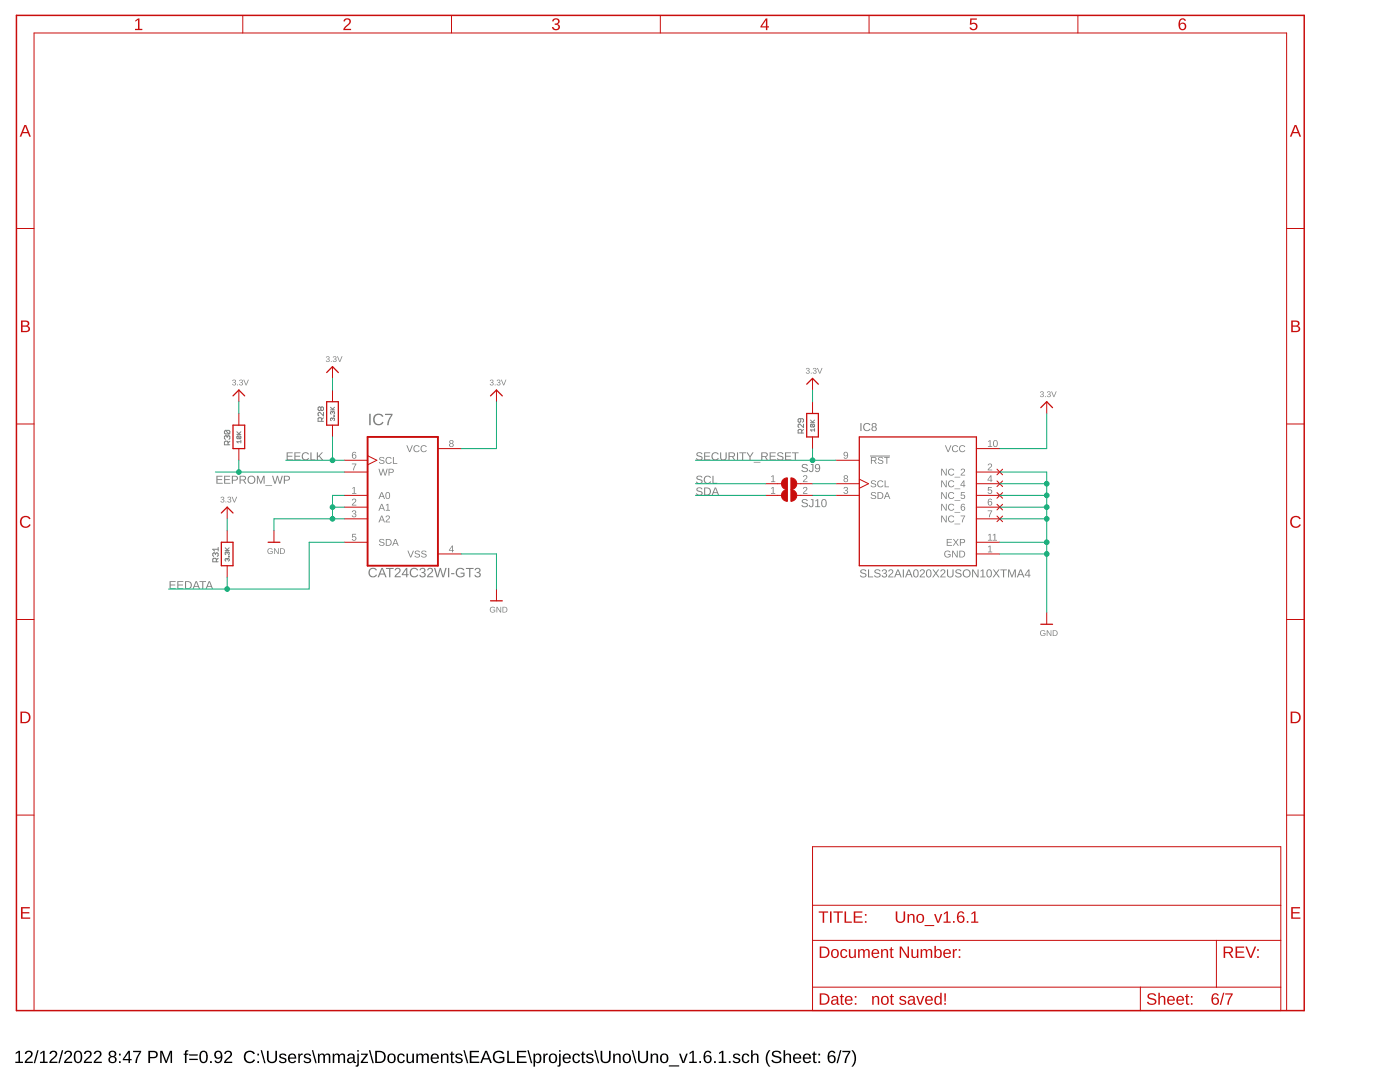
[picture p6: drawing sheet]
<svg xmlns="http://www.w3.org/2000/svg" width="279mm" height="216mm" viewBox="0 0 279 216" stroke-linecap="round" stroke-linejoin="round" font-family="sans-serif">
<path d="M3.1 210.1l.6-.4h.3v2.1h.6v.3h-1.5v-.3h.6v-1.8l-.6 .4zM5.2 209.8a.79 .79 0 0 1 1.2 .2 .79 .79 0 0 1-.4 1.1l-.7 .7h1.2v.3h-1.6a2.08 2.08 0 0 1 1-1.3 .48 .48 0 0 0 .1-.8 .48 .48 0 0 0-.7 .3h-.3zM7.4 209.5h.3l-.7 2.6h-.3zM8 210.1l.6-.4h.3v2.1h.6v.3h-1.5v-.3h.6v-1.8l-.6 .4zM10.1 209.8a.79 .79 0 0 1 1.2 .2 .79 .79 0 0 1-.4 1.1l-.7 .7h1.3v.3h-1.6a2.08 2.08 0 0 1 1-1.3 .48 .48 0 0 0 .1-.8 .48 .48 0 0 0-.8 .3h-.3zM12.3 209.5h.3l-.7 2.6h-.3zM13.1 209.8a.79 .79 0 0 1 1.2 .2 .79 .79 0 0 1-.5 1.1l-.7 .7h1.3v.3h-1.6a2.08 2.08 0 0 1 1-1.3 .48 .48 0 0 0 .1-.8 .48 .48 0 0 0-.8 .3h-.3zM15.1 209.8a.91 .91 0 0 1 1.1 .1 .91 .91 0 0 1 .2 1 .89 .89 0 0 1-.3 1.1 .89 .89 0 0 1-1.2-.2l-.2-.5v-.8zM15.3 210a1.65 1.65 0 0 0 .1 1.9h.2a1.12 1.12 0 0 0 .4-1.6l-.3-.4zM17 209.8a.79 .79 0 0 1 1.2 .2 .79 .79 0 0 1-.4 1.1l-.7 .7h1.2v.3h-1.6a2.08 2.08 0 0 1 1-1.3 .48 .48 0 0 0 .1-.8 .48 .48 0 0 0-.7 .3h-.4zM19 209.8a.79 .79 0 0 1 1.2 .2 .79 .79 0 0 1-.5 1.1l-.7 .7h1.3v.3h-1.6a2.08 2.08 0 0 1 1-1.3 .48 .48 0 0 0 .1-.8 .48 .48 0 0 0-.8 .3h-.3zM21.9 209.8a.74 .74 0 0 1 .9-.1 .74 .74 0 0 1 .3 .9l-.3 .2a.71 .71 0 0 1 .4 1 .71 .71 0 0 1-1 .3 .66 .66 0 0 1-.6-.6 .66 .66 0 0 1 .5-.7l-.4-.3v-.4zM22 210.3a.45 .45 0 0 0 .9 0 .45 .45 0 0 0-.9 0zM21.9 211.4a.55 .55 0 0 0 1.1 0 .55 .55 0 0 0-1.1 0zM23.8 210.2h.3v.4h-.3zM23.8 211.8h.3v.3h-.3zM25.6 209.7h.3v1.6h.4v.3h-.4v.5h-.3v-.5h-1.1v-.3zM25.6 210l-.8 1.3h.8zM26.6 209.7h1.6v.2l-.7 1.4-.2 .8h-.3a3.8 3.8 0 0 1 .9-2.2h-1.3zM29.6 209.7a2.12 2.12 0 0 1 1.7 .2 .76 .76 0 0 1 .1 .8 .76 .76 0 0 1-.7 .5h-.8v.9h-.3zM29.9 209.9v1l1-.1a.49 .49 0 0 0 0-.8zM32 209.7h.4l.8 2.1 .7-2.1h.4v2.4h-.3l.1-2.1-.8 2.1h-.3l-.7-2.1v2.1h-.3zM37 209.7l.6-.1v.2l-.4 .1v.3h.4v.3h-.4v1.6h-.3v-1.6h-.3v-.3h.3zM37.7 210.4h1.8v.2h-1.8zM37.7 211.3h1.8v.2h-1.8zM40.1 209.8a.91 .91 0 0 1 1.1 .1 .91 .91 0 0 1 .3 1 .89 .89 0 0 1-.4 1.1 .89 .89 0 0 1-1.1-.2l-.2-.5v-.8zM40.3 210a1.65 1.65 0 0 0 .2 1.9h.1a1.12 1.12 0 0 0 .5-1.6l-.3-.4zM41.9 211.7h.4v.4h-.4zM43 209.9a.89 .89 0 0 1 1.1-.1 .89 .89 0 0 1 .3 1 .94 .94 0 0 1-.3 1.1 .94 .94 0 0 1-1.2 0l-.1-.3h.3a.52 .52 0 0 0 .6 .2 .52 .52 0 0 0 .4-.6v-.3a.78 .78 0 0 1-1.2 .1 .78 .78 0 0 1 .1-1.1zM43 210.5a.55 .55 0 0 0 1.1 0 .55 .55 0 0 0-1.1 0zM45 209.8a.79 .79 0 0 1 1.2 .2 .79 .79 0 0 1-.4 1.1l-.7 .7h1.2v.3h-1.6a2.08 2.08 0 0 1 1-1.3 .48 .48 0 0 0 .1-.8 .48 .48 0 0 0-.7 .3h-.4zM49 210a1.21 1.21 0 0 1 1.9 .2l-.3 .1a.87 .87 0 0 0-1.2-.3 .87 .87 0 0 0-.4 1.2 .84 .84 0 0 0 .7 .7 .84 .84 0 0 0 .9-.5l.3 .1a1.25 1.25 0 0 1-1.9 .4 1.25 1.25 0 0 1 0-1.9zM51.4 210.2h.3v.4h-.3zM51.4 211.8h.3v.3h-.3zM52 209.5h.3l.7 2.6h-.3zM53.3 209.7h.3v1.5a.68 .68 0 0 0 .7 .7 .68 .68 0 0 0 .7-.7v-1.5h.3v1.5a1.01 1.01 0 0 1-1 .9 1.01 1.01 0 0 1-1-.9zM55.9 210.3a.85 .85 0 0 1 1.3 .4h-.3a.39 .39 0 0 0-.5-.3 .39 .39 0 0 0-.3 .5l.2 .1a.67 .67 0 0 1 .7 .2 .67 .67 0 0 1 .1 .7 .91 .91 0 0 1-1.4-.2l.2-.1a.45 .45 0 0 0 .6 .4 .45 .45 0 0 0 .3-.6h-.1a.82 .82 0 0 1-1-.8zM57.7 210.5a.85 .85 0 0 1 1-.2 .85 .85 0 0 1 .4 .9h-1.3a.54 .54 0 0 0 .3 .7 .54 .54 0 0 0 .7-.3l.3 .1a.89 .89 0 0 1-1.2 .4 .89 .89 0 0 1-.4-1.2zM57.9 210.6l-.1 .4h1l-.3-.5zM59.5 210.2h.3v.4l.2-.3 .4-.1v.3h-.3l-.2 .3-.1 1.3h-.3zM60.8 210.3a.85 .85 0 0 1 1.3 .4h-.3a.39 .39 0 0 0-.5-.3 .39 .39 0 0 0-.3 .5l.2 .1a.67 .67 0 0 1 .7 .2 .67 .67 0 0 1 .1 .7 .91 .91 0 0 1-1.4-.2l.2-.1a.45 .45 0 0 0 .6 .4 .45 .45 0 0 0 .3-.6h-.1a.82 .82 0 0 1-.9-.8zM62.2 209.5h.3l.7 2.6h-.3zM63.4 210.2h.3l.1 .4a.58 .58 0 0 1 .5-.4 .58 .58 0 0 1 .5 .4 .58 .58 0 0 1 .7-.4 .58 .58 0 0 1 .4 .7v1.2h-.3v-1.4a.41 .41 0 0 0-.5-.2 .41 .41 0 0 0-.3 .5v1.1h-.3v-1.4a.41 .41 0 0 0-.5-.2 .41 .41 0 0 0-.2 .5v1.1h-.3zM66.4 210.2h.3v.4a.58 .58 0 0 1 .5-.4 .58 .58 0 0 1 .6 .4 .58 .58 0 0 1 .7-.4 .58 .58 0 0 1 .4 .7v1.2h-.3l-.1-1.4a.41 .41 0 0 0-.5-.2 .41 .41 0 0 0-.2 .5v1.1h-.3v-1.4a.41 .41 0 0 0-.6-.2 .41 .41 0 0 0-.2 .5v1.1h-.3zM69.6 210.3a.74 .74 0 0 1 .7-.1 .74 .74 0 0 1 .5 .6v1l.3 .1v.2h-.4l-.2-.3a.63 .63 0 0 1-.8 .4 .63 .63 0 0 1-.4-.8 .63 .63 0 0 1 .8-.4h.4a.42 .42 0 0 0-.3-.6 .42 .42 0 0 0-.5 .3h-.4zM69.7 211.3a.39 .39 0 0 0 0 .6 .39 .39 0 0 0 .6-.2l.2-.5zM71.3 209.5h.3v.3h-.3zM71.3 210.2h.3v2.1a.45 .45 0 0 1-.6 .5v-.2l.3-.2zM72.1 210.2h1.3v.3l-1 1.4h1v.2h-1.4v-.2l1-1.4h-.9zM73.6 209.5h.3l.7 2.6h-.3zM74.9 209.7h.8a1.22 1.22 0 0 1 1.3 1.1 1.22 1.22 0 0 1-1.2 1.3h-.9zM75.2 209.9v1.9h.6a.95 .95 0 0 0 .9-.9 .95 .95 0 0 0-1-1zM77.5 210.5a.89 .89 0 0 1 1.2-.1 .89 .89 0 0 1 .2 1.1 .89 .89 0 0 1-1.2 .6 .89 .89 0 0 1-.3-1.3zM77.8 210.5a.86 .86 0 0 0 .3 1.4 .79 .79 0 0 0 .5-.7 .79 .79 0 0 0-.5-.8zM79.5 210.5a.76 .76 0 0 1 1.3 .3h-.3a.48 .48 0 0 0-.7-.3 .48 .48 0 0 0-.2 .7 .48 .48 0 0 0 .2 .6 .48 .48 0 0 0 .7-.3l.3 .1a.79 .79 0 0 1-1 .5 .79 .79 0 0 1-.5-.9zM81.1 210.2h.3v1.2a.45 .45 0 0 0 .5 .5 .45 .45 0 0 0 .4-.6v-1.1h.3v1.9h-.3v-.3a.63 .63 0 0 1-.7 .3 .63 .63 0 0 1-.5-.6zM83.1 210.2h.3v.4a.58 .58 0 0 1 .5-.4 .58 .58 0 0 1 .6 .4 .58 .58 0 0 1 .6-.4 .58 .58 0 0 1 .5 .7v1.2h-.3l-.1-1.4a.41 .41 0 0 0-.5-.2 .41 .41 0 0 0-.2 .5v1.1h-.3v-1.4a.41 .41 0 0 0-.6-.2 .41 .41 0 0 0-.2 .5v1.1h-.3zM86.2 210.5a.85 .85 0 0 1 1-.2 .85 .85 0 0 1 .4 .9h-1.3a.54 .54 0 0 0 .3 .7 .54 .54 0 0 0 .7-.3l.3 .1a.89 .89 0 0 1-1.2 .4 .89 .89 0 0 1-.4-1.2zM86.4 210.6l-.1 .4h1l-.3-.5zM88 210.2h.3v.4a.63 .63 0 0 1 .7-.4 .63 .63 0 0 1 .5 .7v1.2h-.3v-1.2a.45 .45 0 0 0-.5-.5 .45 .45 0 0 0-.4 .6v1.1h-.3zM90.1 209.8h.2v.4h.4v.3h-.4v1.1l.1 .3h.3v.2h-.5l-.2-.1v-1.5h-.2v-.3h.2zM91.1 210.3a.85 .85 0 0 1 1.2 .4h-.3a.39 .39 0 0 0-.4-.3 .39 .39 0 0 0-.3 .5l.2 .1a.67 .67 0 0 1 .7 .2 .67 .67 0 0 1 .1 .7 .91 .91 0 0 1-1.5-.2l.3-.1a.45 .45 0 0 0 .5 .4 .45 .45 0 0 0 .4-.6h-.1a.82 .82 0 0 1-1-.8zM92.5 209.5h.3l.7 2.6h-.3zM93.8 209.7h1.8v.2h-1.5v.8h1.4v.3h-1.4v.8h1.6v.3h-1.9zM96.8 209.7h.4l1 2.4h-.4l-.2-.7h-1.2l-.2 .7h-.4zM97 209.9l-.5 1.2h1zM98.7 210a1.27 1.27 0 0 1 1.9 .2l-.3 .1a.93 .93 0 0 0-1.3-.2 .93 .93 0 0 0-.2 1.3 1.03 1.03 0 0 0 1.6 .2v-.4h-.8v-.3h1.1v.8a1.33 1.33 0 0 1-1.9 .2 1.33 1.33 0 0 1-.1-1.9zM101.2 209.7h.3v2.1h1.3v.3h-1.6zM103.2 209.7h1.8v.2h-1.5v.8h1.4v.3h-1.4v.8h1.6v.3h-1.9zM105.2 209.5h.3l.7 2.6h-.2zM106.5 210.2h.3v.3a.71 .71 0 0 1 .9-.2 .71 .71 0 0 1 .3 .9 .76 .76 0 0 1-.9 .9l-.3-.3v1h-.3zM107 210.5a.84 .84 0 0 0 .3 1.4 .83 .83 0 0 0 0-1.4zM108.4 210.2h.3v.4l.2-.3 .4-.1v.3h-.3l-.2 .3v1.3h-.4zM109.7 210.5a.89 .89 0 0 1 1.2-.1 .89 .89 0 0 1 .3 1.1 .89 .89 0 0 1-1.3 .6 .89 .89 0 0 1-.3-1.3zM110.1 210.5a.86 .86 0 0 0 .2 1.4 .79 .79 0 0 0 .6-.7 .79 .79 0 0 0-.5-.8zM111.6 209.5h.3v.3h-.3zM111.6 210.2h.3v2.1a.45 .45 0 0 1-.6 .5v-.2l.3-.2zM112.5 210.5a.85 .85 0 0 1 1-.2 .85 .85 0 0 1 .4 .9h-1.3a.54 .54 0 0 0 .3 .7 .54 .54 0 0 0 .7-.3l.3 .1a.89 .89 0 0 1-1.2 .4 .89 .89 0 0 1-.4-1.2zM112.7 210.6l-.1 .4h1l-.3-.5zM114.4 210.5a.76 .76 0 0 1 1.4 .3h-.4a.48 .48 0 0 0-.6-.3 .48 .48 0 0 0-.2 .7 .48 .48 0 0 0 .2 .6 .48 .48 0 0 0 .6-.3l.4 .1a.79 .79 0 0 1-1 .5 .79 .79 0 0 1-.6-.9zM116.2 209.8h.2v.4h.4v.3h-.4v1.1l.1 .3h.3v.2h-.5l-.1-.1-.1-1.5h-.2v-.3h.2zM117.2 210.3a.85 .85 0 0 1 1.2 .4h-.2a.39 .39 0 0 0-.5-.3 .39 .39 0 0 0-.3 .5l.2 .1a.67 .67 0 0 1 .7 .2 .67 .67 0 0 1 .1 .7 .91 .91 0 0 1-1.5-.2l.3-.1a.45 .45 0 0 0 .5 .4 .45 .45 0 0 0 .4-.6h-.1a.82 .82 0 0 1-1-.8zM118.6 209.5h.3l.7 2.6h-.3zM119.9 209.7h.3v1.5a.68 .68 0 0 0 .7 .7 .68 .68 0 0 0 .6-.7v-1.5h.4v1.5a1.01 1.01 0 0 1-1 .9 1.01 1.01 0 0 1-1-.9zM122.4 210.2h.3v.4a.63 .63 0 0 1 .7-.4 .63 .63 0 0 1 .5 .7v1.2h-.3v-1.2a.45 .45 0 0 0-.5-.5 .45 .45 0 0 0-.4 .6v1.1h-.3zM124.5 210.5a.89 .89 0 0 1 1.1-.1 .89 .89 0 0 1 .3 1.1 .89 .89 0 0 1-1.2 .6 .89 .89 0 0 1-.4-1.3zM124.8 210.5a.86 .86 0 0 0 .3 1.4 .79 .79 0 0 0 .5-.7 .79 .79 0 0 0-.5-.8zM126.1 209.5h.2l.8 2.6h-.3zM127.3 209.7h.4v1.5a.68 .68 0 0 0 .6 .7 .68 .68 0 0 0 .7-.7v-1.5h.3v1.5a1.01 1.01 0 0 1-1 .9 1.01 1.01 0 0 1-1-.9zM129.8 210.2h.3v.4a.63 .63 0 0 1 .8-.4 .63 .63 0 0 1 .4 .7v1.2h-.3v-1.2a.45 .45 0 0 0-.5-.5 .45 .45 0 0 0-.3 .6v1.1h-.3zM131.9 210.5a.89 .89 0 0 1 1.2-.1 .89 .89 0 0 1 .3 1.1 .89 .89 0 0 1-1.3 .6 .89 .89 0 0 1-.3-1.3zM132.3 210.5a.86 .86 0 0 0 .2 1.4 .79 .79 0 0 0 .6-.7 .79 .79 0 0 0-.5-.8zM133.5 212.6h2v.2h-2zM135.5 210.2h.3l.6 1.7 .5-1.7h.4l-.7 1.9h-.4zM137.6 210.1l.6-.4h.3v2.1h.6v.3h-1.6v-.3h.7v-1.8l-.6 .4zM139.6 211.7h.3v.4h-.3zM140.8 209.8a.76 .76 0 0 1 1.2 .3l-.3 .1a.51 .51 0 0 0-.7-.3 .51 .51 0 0 0-.3 .7v.3a.79 .79 0 0 1 1.2 0 .79 .79 0 0 1-.1 1.1 .79 .79 0 0 1-1.2-.2 1.85 1.85 0 0 1 .2-2zM140.7 211.3a.52 .52 0 0 0 1 0 .52 .52 0 0 0-1 0zM142.5 211.7h.3v.4h-.3zM143.5 210.1l.6-.4h.3v2.1h.6v.3h-1.6v-.3h.7v-1.8l-.6 .4zM145.5 211.7h.3v.4h-.3zM146.5 210.3a.85 .85 0 0 1 1.2 .4h-.3a.39 .39 0 0 0-.4-.3 .39 .39 0 0 0-.3 .5l.2 .1a.67 .67 0 0 1 .7 .2 .67 .67 0 0 1 .1 .7 .91 .91 0 0 1-1.5-.2l.3-.1a.45 .45 0 0 0 .5 .4 .45 .45 0 0 0 .4-.6h-.1a.82 .82 0 0 1-1-.8zM148.2 210.5a.76 .76 0 0 1 1.3 .3h-.3a.48 .48 0 0 0-.6-.3 .48 .48 0 0 0-.2 .7 .48 .48 0 0 0 .2 .6 .48 .48 0 0 0 .6-.3l.4 .1a.79 .79 0 0 1-1 .5 .79 .79 0 0 1-.6-.9zM149.9 209.5h.3v1.1a.63 .63 0 0 1 .7-.4 .63 .63 0 0 1 .5 .7v1.2h-.3v-1.2a.45 .45 0 0 0-.5-.5 .45 .45 0 0 0-.4 .6v1.1h-.3zM153.5 209.5h.3a2.48 2.48 0 0 0 0 3.3 1.06 1.06 0 0 1-.9-1 2.47 2.47 0 0 1 .6-2.3zM154.2 209.9a1.11 1.11 0 0 1 1.7 .3l-.3 .1a.63 .63 0 0 0-.7-.4 .63 .63 0 0 0-.5 .5l.6 .3a.75 .75 0 0 1 1 .8 .75 .75 0 0 1-1 .6 .89 .89 0 0 1-1.1-.6h.4a.78 .78 0 0 0 .7 .4 .78 .78 0 0 0 .6-.4 1.74 1.74 0 0 0-1.3-.7l-.2-.4zM156.4 209.5h.3v1.1a.63 .63 0 0 1 .7-.4 .63 .63 0 0 1 .5 .7v1.2h-.3v-1.2a.45 .45 0 0 0-.5-.5 .45 .45 0 0 0-.4 .6v1.1h-.3zM158.5 210.5a.85 .85 0 0 1 1-.2 .85 .85 0 0 1 .4 .9h-1.3a.54 .54 0 0 0 .3 .7 .54 .54 0 0 0 .7-.3l.3 .1a.89 .89 0 0 1-1.2 .4 .89 .89 0 0 1-.4-1.2zM158.7 210.6l-.1 .4h1l-.3-.5zM160.4 210.5a.85 .85 0 0 1 1.1-.2 .85 .85 0 0 1 .4 .9h-1.4a.54 .54 0 0 0 .4 .7 .54 .54 0 0 0 .7-.3l.2 .1a.89 .89 0 0 1-1.2 .4 .89 .89 0 0 1-.4-1.2zM160.7 210.6l-.2 .4h1.1l-.3-.5zM162.4 209.8h.2v.4h.4v.3h-.4v1.1l.1 .3h.3v.2h-.5l-.2-.1v-1.5h-.2v-.3h.2zM163.3 210.2h.4v.4h-.4zM163.3 211.8h.4v.3h-.4zM165.6 209.8a.76 .76 0 0 1 1.1 .3l-.3 .1a.51 .51 0 0 0-.6-.3 .51 .51 0 0 0-.3 .7v.3a.79 .79 0 0 1 1.1 0 .79 .79 0 0 1-.1 1.1 .79 .79 0 0 1-1.1-.2 1.85 1.85 0 0 1 .2-2zM165.4 211.3a.55 .55 0 0 0 1.1 0 .55 .55 0 0 0-1.1 0zM167.7 209.5h.2l-.7 2.6h-.3zM168.1 209.7h1.6v.2l-.7 1.4-.1 .8h-.3a3.8 3.8 0 0 1 .8-2.2h-1.3zM169.9 209.5a1.06 1.06 0 0 1 .9 1.1 2.47 2.47 0 0 1-.6 2.2h-.3a2.48 2.48 0 0 0 0-3.3z" fill="#000"/>
<g fill="#808080">
<path d="M73.8 113.6a.93 .93 0 0 1 1.4 .2h-.2a.69 .69 0 0 0-1-.2 .69 .69 0 0 0-.1 1l.4 .4a.64 .64 0 0 0 .7-.4l.2 .1a.96 .96 0 0 1-1.4 .3 .96 .96 0 0 1 0-1.4zM76.1 113.3h.3l.8 1.9h-.3l-.2-.6h-.9l-.2 .6h-.2zM76.3 113.5l-.4 .9h.7zM77 113.3h1.6v.2h-.7v1.7h-.2v-1.7h-.7zM79 113.4a.6 .6 0 0 1 .9 .1 .6 .6 0 0 1-.4 .9l-.5 .6h1v.2h-1.3l.1-.3 .5-.5a.4 .4 0 0 0 .4-.6 .4 .4 0 0 0-.7-.1v.1h-.2zM81 113.3h.3v1.3h.2v.2h-.2v.4h-.2v-.4h-.9zM81.1 113.6l-.7 1h.7zM82 113.6a.93 .93 0 0 1 1.5 .2h-.3a.69 .69 0 0 0-1-.2 .69 .69 0 0 0-.1 1l.4 .4a.64 .64 0 0 0 .8-.4l.2 .1a.96 .96 0 0 1-1.5 .3 .96 .96 0 0 1 0-1.4zM83.9 113.4a.53 .53 0 0 1 .9 0 .53 .53 0 0 1-.3 .8 .55 .55 0 0 1 .4 .8 .55 .55 0 0 1-.9 .2l-.3-.5h.2a.38 .38 0 0 0 .5 .3 .38 .38 0 0 0 .2-.6l-.5-.1v-.2a.36 .36 0 0 0 .6-.1 .36 .36 0 0 0-.3-.5 .36 .36 0 0 0-.4 .3h-.3zM85.4 113.4a.6 .6 0 0 1 1 .1 .6 .6 0 0 1-.4 .9l-.5 .6h1v.2h-1.3l.1-.3 .5-.5a.4 .4 0 0 0 .4-.6 .4 .4 0 0 0-.7-.1v.1h-.3zM86.6 113.3h.3l.4 1.7 .5-1.7h.2l.4 1.7 .5-1.7h.2l-.5 1.9h-.3l-.4-1.6-.4 1.6h-.3zM89.4 113.3h.3v1.9h-.3zM90 114.4h.7v.2h-.7zM91.2 113.5a.97 .97 0 0 1 1.5 .2l-.3 .1a.74 .74 0 0 0-1 0 .74 .74 0 0 0-.1 1 .74 .74 0 0 0 1.1 .1l.1-.4h-.6v-.2h.8v.6a1.02 1.02 0 0 1-1.4 .1 1.02 1.02 0 0 1-.1-1.5zM93 113.3h1.5v.2h-.6v1.7h-.3v-1.7h-.6zM94.9 113.4a.53 .53 0 0 1 .8 0 .53 .53 0 0 1-.2 .8 .55 .55 0 0 1 .4 .8 .55 .55 0 0 1-.9 .2l-.3-.5h.2a.38 .38 0 0 0 .5 .3 .38 .38 0 0 0 .2-.6l-.5-.1v-.2a.36 .36 0 0 0 .5-.1 .36 .36 0 0 0-.2-.5 .36 .36 0 0 0-.5 .3h-.2z"/>
<path d="M97.9 121.2l.6-.1 .3 .2-.1 .1a.44 .44 0 0 0-.7 0 .44 .44 0 0 0 .1 .6 .44 .44 0 0 0 .6 0v-.2h-.3v-.1h.4v.3a.62 .62 0 0 1-.9 .1 .62 .62 0 0 1 0-.9zM99.1 121.1h.2l.6 1v-1h.1v1.1h-.2l-.6-.9v.9h-.1zM100.3 121.1h.4a.57 .57 0 0 1 .6 .5 .57 .57 0 0 1-.6 .6h-.4zM100.4 121.2v.9a.48 .48 0 0 0 .7-.4 .48 .48 0 0 0-.7-.5z"/>
<path d="M97.9 75.8a.33 .33 0 0 1 .5 0 .33 .33 0 0 1-.2 .5 .3 .3 0 0 1 .3 .4 .3 .3 0 0 1-.4 .2l-.2-.1-.2-.2 .4 .2a.21 .21 0 0 0 .3-.2 .21 .21 0 0 0-.3-.2l-.1-.1a.22 .22 0 0 0 .3-.2 .22 .22 0 0 0-.1-.2 .22 .22 0 0 0-.3 .2l-.1-.1zM98.7 76.7h.2v.2h-.2zM99.2 75.8a.33 .33 0 0 1 .6 0 .33 .33 0 0 1-.2 .5 .3 .3 0 0 1 .3 .4 .3 .3 0 0 1-.4 .2l-.3-.1-.1-.2 .4 .2a.21 .21 0 0 0 .2-.2 .21 .21 0 0 0-.2-.2l-.1-.1a.22 .22 0 0 0 .3-.2 .22 .22 0 0 0-.2-.2 .22 .22 0 0 0-.2 .2l-.2-.1zM100 75.8h.1l.4 1 .4-1h.2l-.5 1.1h-.2z"/>
<path d="M53.5 109.5l.6-.1 .3 .3h-.1a.44 .44 0 0 0-.7 0 .44 .44 0 0 0 .1 .7 .44 .44 0 0 0 .6-.1v-.2h-.3v-.1h.4v.4a.62 .62 0 0 1-.8 0 .62 .62 0 0 1-.1-.9zM54.7 109.4h.2l.6 1v-1h.1v1.1h-.2l-.6-.9v.9h-.1zM55.9 109.4h.4a.57 .57 0 0 1 .6 .5 .57 .57 0 0 1-.6 .6h-.4zM56 109.5v.9a.48 .48 0 0 0 .7-.4 .48 .48 0 0 0-.7-.5z"/>
<path d="M46.5 75.8a.33 .33 0 0 1 .5 0 .33 .33 0 0 1-.2 .5 .3 .3 0 0 1 .3 .4 .3 .3 0 0 1-.4 .2l-.2-.1-.2-.2 .4 .2a.21 .21 0 0 0 .3-.2 .21 .21 0 0 0-.3-.2l-.1-.1a.22 .22 0 0 0 .3-.2 .22 .22 0 0 0-.1-.2 .22 .22 0 0 0-.3 .2l-.1-.1zM47.3 76.7h.2v.2h-.2zM47.8 75.8a.33 .33 0 0 1 .6 0 .33 .33 0 0 1-.2 .5 .3 .3 0 0 1 .3 .4 .3 .3 0 0 1-.4 .2l-.3-.1-.1-.2 .4 .2a.21 .21 0 0 0 .2-.2 .21 .21 0 0 0-.2-.2l-.1-.1a.22 .22 0 0 0 .3-.2 .22 .22 0 0 0-.2-.2 .22 .22 0 0 0-.2 .2l-.2-.1zM48.6 75.8h.1l.4 1 .4-1h.2l-.5 1.1h-.2z"/>
</g>
<path d="M47.3 86.7h.8M47.3 86.1l.5 .6M47.4 87h.5l.2 .1-.2 .4M47.4 87l-.1 .1 .1 .4h.5M47.4 87l.5 .5M48.1 88.1h-.8l.2 .3M48.1 87.9v.5M48.1 86.1l-.4 .5" fill="none" stroke="#808080" stroke-width=".2"/>
<path d="M44.1 99.2a.33 .33 0 0 1 .6 0 .33 .33 0 0 1-.2 .5 .3 .3 0 0 1 .3 .3 .3 .3 0 0 1-.4 .3l-.3-.1-.1-.2 .4 .2a.21 .21 0 0 0 .2-.3 .21 .21 0 0 0-.2-.2l-.1-.1a.22 .22 0 0 0 .3-.1 .22 .22 0 0 0-.2-.3 .22 .22 0 0 0-.2 .2h-.2zM45 100.1h.2v.2h-.2zM45.5 99.2a.33 .33 0 0 1 .5 0 .33 .33 0 0 1-.1 .5 .3 .3 0 0 1 .3 .3 .3 .3 0 0 1-.4 .3l-.3-.1-.1-.2 .4 .2a.21 .21 0 0 0 .2-.3 .21 .21 0 0 0-.3-.2l-.1-.1a.22 .22 0 0 0 .4-.1 .22 .22 0 0 0-.2-.3 .22 .22 0 0 0-.3 .2h-.1zM46.2 99.1h.2l.4 1 .4-1h.1l-.4 1.2h-.2z" fill="#808080"/>
<path d="M44.9 109.8h.8M44.9 109.3l.6 .5M45.3 111.6l-.1-.2-.3 .2 .2 .4M45.3 110.3l-.1-.1-.3 .1 .2 .4M45.3 111.6l.2-.2 .2 .2-.1 .4M45.3 110.3v.1M45.3 111.6v.1M45.3 110.3l.2-.1 .2 .1-.1 .4M45.6 111h.1v.1h-.1zM45.7 109.3l-.4 .4" fill="none" stroke="#808080" stroke-width=".2"/>
<path d="M65.2 71.2a.33 .33 0 0 1 .5-.1 .33 .33 0 0 1-.2 .5 .3 .3 0 0 1 .3 .4 .3 .3 0 0 1-.4 .2h-.3l-.1-.3 .4 .2a.21 .21 0 0 0 .3-.2 .21 .21 0 0 0-.3-.2l-.1-.1a.22 .22 0 0 0 .3-.1 .22 .22 0 0 0-.1-.3 .22 .22 0 0 0-.3 .2h-.2zM66 72h.2v.2h-.2zM66.5 71.2a.33 .33 0 0 1 .6-.1 .33 .33 0 0 1-.2 .5 .3 .3 0 0 1 .3 .4 .3 .3 0 0 1-.4 .2h-.3l-.1-.3 .4 .2a.21 .21 0 0 0 .2-.2 .21 .21 0 0 0-.2-.2l-.1-.1a.22 .22 0 0 0 .3-.1 .22 .22 0 0 0-.2-.3 .22 .22 0 0 0-.2 .2h-.2zM67.3 71.1h.1l.4 1 .4-1h.2l-.5 1.1h-.2z" fill="#808080"/>
<path d="M66 81.8h.8M66 81.3l.5 .5M66.4 83.5l-.2-.1-.2 .1 .1 .4M66.4 82.3l-.2-.2-.2 .2 .1 .4M66.4 83.5l.1-.1 .3 .1-.2 .4M66.4 82.3v.1M66.4 83.5v.2M66.4 82.3l.1-.2 .3 .2-.2 .4M66.6 83l.2 .1zM66.8 81.3l-.4 .4" fill="none" stroke="#808080" stroke-width=".2"/>
<g fill="#808080">
<path d="M171.8 113.7l.7-.1 .4 .4h-.2a.37 .37 0 0 0-.5-.3 .37 .37 0 0 0-.2 .5l.2 .1a.52 .52 0 0 1 .6 .2 .52 .52 0 0 1-.2 .7h-.1a.69 .69 0 0 1-.9-.4h.2a.42 .42 0 0 0 .5 .3 .42 .42 0 0 0 .3-.5l-.4-.1a.45 .45 0 0 1-.5-.3 .45 .45 0 0 1 .1-.5zM173.2 113.6h.2v1.4h.8v.2h-1zM174.7 113.7l.6-.1 .4 .4h-.2a.37 .37 0 0 0-.4-.3 .37 .37 0 0 0-.3 .5l.2 .1a.52 .52 0 0 1 .6 .2 .52 .52 0 0 1-.1 .7h-.2a.69 .69 0 0 1-.9-.4h.2a.42 .42 0 0 0 .5 .3 .42 .42 0 0 0 .4-.5l-.4-.1a.45 .45 0 0 1-.5-.3 .45 .45 0 0 1 .1-.5zM176.1 113.7a.46 .46 0 0 1 .8 0 .46 .46 0 0 1-.2 .7 .43 .43 0 0 1 .3 .5 .43 .43 0 0 1-.5 .3 .49 .49 0 0 1-.6-.4h.3a.32 .32 0 0 0 .4 .3 .32 .32 0 0 0 .1-.5l-.4-.1v-.2a.31 .31 0 0 0 .5-.1 .31 .31 0 0 0-.2-.4 .31 .31 0 0 0-.4 .2h-.2zM177.4 113.7a.54 .54 0 0 1 .9 .3 .54 .54 0 0 1-.5 .7l-.3 .3h.8v.2h-1v-.3l.5-.4a.34 .34 0 0 0 .3-.5 .34 .34 0 0 0-.6-.1l-.2 .1zM179.1 113.6h.2l.7 1.6h-.3l-.1-.5h-.8l-.1 .5h-.3zM179.2 113.8l-.3 .8h.6zM180.2 113.6h.2v1.6h-.2zM181.3 113.6h.2l.6 1.6h-.2l-.2-.5h-.7l-.2 .5h-.2zM181.4 113.8l-.3 .8h.6zM182.5 113.7a.59 .59 0 0 1 .7 0 .59 .59 0 0 1 .1 .7 .59 .59 0 0 1-.5 .8 .59 .59 0 0 1-.6-.8zM182.6 113.8a.9 .9 0 0 0 .2 1.3 .79 .79 0 0 0 0-1.3zM183.7 113.7a.54 .54 0 0 1 .8 .3 .54 .54 0 0 1-.4 .7l-.3 .3h.8v.2h-1.1l.1-.3 .4-.4a.34 .34 0 0 0 .4-.5 .34 .34 0 0 0-.6-.1l-.2 .1zM185 113.7a.59 .59 0 0 1 .7 0 .59 .59 0 0 1 .2 .7 .59 .59 0 0 1-.5 .8 .59 .59 0 0 1-.6-.8zM185.2 113.8a.9 .9 0 0 0 .2 1.3 .79 .79 0 0 0 0-1.3zM186.1 113.6h.2l.5 .6 .4-.6h.2l-.5 .8 .6 .8h-.3l-.4-.7-.5 .7h-.3l.6-.8zM187.8 113.7a.54 .54 0 0 1 .9 .3 .54 .54 0 0 1-.5 .7l-.3 .3h.8v.2h-1.1l.1-.3 .4-.4a.34 .34 0 0 0 .4-.5 .34 .34 0 0 0-.6-.1l-.2 .1zM189 113.6h.2v1a.44 .44 0 0 0 .5 .5 .44 .44 0 0 0 .4-.5v-1h.2v1a.66 .66 0 0 1-.6 .6 .66 .66 0 0 1-.7-.6zM190.8 113.7l.7-.1 .4 .4h-.2a.37 .37 0 0 0-.5-.3 .37 .37 0 0 0-.2 .5l.1 .1a.52 .52 0 0 1 .7 .2 .52 .52 0 0 1-.2 .7h-.1a.69 .69 0 0 1-.9-.4h.2a.42 .42 0 0 0 .5 .3 .42 .42 0 0 0 .3-.5l-.4-.1a.45 .45 0 0 1-.5-.3 .45 .45 0 0 1 .1-.5zM192.1 114.4a.82 .82 0 0 1 1.6 0 .82 .82 0 0 1-1.6 0zM192.5 113.9a.64 .64 0 0 0 .2 1.1 .64 .64 0 0 0 .9-.5 .64 .64 0 0 0-.9-.7zM194 113.6h.3l.8 1.4v-1.4h.2v1.6h-.3l-.8-1.3v1.3h-.2zM195.7 113.9l.6-.3v1.4h.4v.2h-1v-.2h.4v-1.2l-.4 .3zM197.1 113.7a.59 .59 0 0 1 .7 0 .59 .59 0 0 1 .2 .7 .59 .59 0 0 1-.6 .8 .59 .59 0 0 1-.5-.8zM197.2 113.8a.9 .9 0 0 0 .2 1.3 .79 .79 0 0 0 0-1.3zM198.1 113.6h.3l.4 .6 .5-.6h.2l-.6 .8 .6 .8h-.2l-.5-.7-.5 .7h-.2l.6-.8zM199.6 113.6h1.3v.2h-.5v1.4h-.2v-1.4h-.6zM201.2 113.6h.3l.5 1.4 .5-1.4h.2v1.6h-.2v-1.4l-.5 1.4h-.1l-.5-1.4v1.4h-.2zM203.6 113.6h.2l.6 1.6h-.2l-.2-.5h-.7l-.2 .5h-.2zM203.7 113.8l-.3 .8h.6zM205.2 113.6h.2v1.1h.3v.2h-.3v.3h-.1v-.3h-.8zM205.3 113.9l-.6 .8h.6z"/>
<path d="M207.7 125.9l.6-.1 .3 .2-.1 .1a.44 .44 0 0 0-.7 0 .44 .44 0 0 0 .1 .6 .44 .44 0 0 0 .6 0v-.2h-.3v-.2h.4v.4a.62 .62 0 0 1-.8 .1 .62 .62 0 0 1-.1-.9zM208.9 125.8h.2l.6 .9v-.9h.1v1.1h-.2l-.6-1v1h-.1zM210.1 125.8h.4a.57 .57 0 0 1 .6 .5 .57 .57 0 0 1-.6 .6h-.4zM210.2 125.9v.9a.48 .48 0 0 0 .7-.5 .48 .48 0 0 0-.7-.4z"/>
<path d="M207.7 78.2a.33 .33 0 0 1 .5-.1 .33 .33 0 0 1-.1 .6 .3 .3 0 0 1 .2 .3 .3 .3 0 0 1-.4 .3l-.2-.1-.2-.3 .4 .2a.21 .21 0 0 0 .3-.2 .21 .21 0 0 0-.3-.2l-.1-.1a.22 .22 0 0 0 .3-.1 .22 .22 0 0 0-.1-.3 .22 .22 0 0 0-.3 .2h-.1zM208.6 79.1h.1v.1h-.1zM209.1 78.2a.33 .33 0 0 1 .5-.1 .33 .33 0 0 1-.2 .6 .3 .3 0 0 1 .3 .3 .3 .3 0 0 1-.4 .3l-.3-.1-.1-.3 .4 .2a.21 .21 0 0 0 .3-.2 .21 .21 0 0 0-.3-.2l-.1-.1a.22 .22 0 0 0 .3-.1 .22 .22 0 0 0-.1-.3 .22 .22 0 0 0-.3 .2h-.2zM209.8 78.1h.1l.4 1 .4-1h.2l-.5 1.1h-.2z"/>
<path d="M161 73.5a.33 .33 0 0 1 .5 0 .33 .33 0 0 1-.2 .5 .3 .3 0 0 1 .3 .3 .3 .3 0 0 1-.4 .3l-.3-.1-.1-.2 .4 .2a.21 .21 0 0 0 .2-.3 .21 .21 0 0 0-.2-.2l-.1-.1a.22 .22 0 0 0 .3-.1 .22 .22 0 0 0-.1-.3 .22 .22 0 0 0-.3 .2h-.2zM161.8 74.4h.2v.2h-.2zM162.3 73.5a.33 .33 0 0 1 .6 0 .33 .33 0 0 1-.2 .5 .3 .3 0 0 1 .3 .3 .3 .3 0 0 1-.4 .3l-.3-.1-.1-.2 .4 .2a.21 .21 0 0 0 .2-.3 .21 .21 0 0 0-.3-.2v-.1a.22 .22 0 0 0 .3-.1 .22 .22 0 0 0-.2-.3 .22 .22 0 0 0-.2 .2h-.2zM163.1 73.4h.1l.4 1 .4-1h.1l-.4 1.2h-.2z"/>
</g>
<path d="M161.8 84.3h.8M161.8 83.8l.5 .5M161.9 84.7l.7 .1-.2 .4M161.9 84.7l-.1 .1 .1 .4h.5M161.9 84.7l.5 .5M162.6 85.8h-.8l.2 .3M162.6 85.5v.6M162.6 83.8l-.4 .4" fill="none" stroke="#808080" stroke-width=".2"/>
<g fill="#808080">
<path d="M70.3 97.4l.5-.2v1.2h.3v.1h-.8v-.1h.3v-1.1l-.3 .3z"/>
<path d="M70.4 99.6a.46 .46 0 0 1 .7 .2 .46 .46 0 0 1-.4 .6l-.3 .3h.7v.2h-.9l.5-.7a.28 .28 0 0 0 .2-.5 .28 .28 0 0 0-.5 .2l-.2-.1z"/>
<path d="M70.4 101.9a.39 .39 0 0 1 .6 0 .39 .39 0 0 1-.2 .6 .36 .36 0 0 1 .3 .4 .36 .36 0 0 1-.4 .3l-.5-.2v-.1l.2-.1a.28 .28 0 0 0 .4 .3 .28 .28 0 0 0 .1-.4l-.4-.1v-.2a.26 .26 0 0 0 .4-.1 .26 .26 0 0 0-.2-.3 .26 .26 0 0 0-.3 .2h-.2z"/>
<path d="M70.2 92.5h.9l-.4 1.4h-.2v-.4l.5-.8h-.8z"/>
<path d="M70.3 106.5h.8v.2h-.7v.4a.46 .46 0 0 1 .7 .2 .46 .46 0 0 1-.3 .6 .46 .46 0 0 1-.6-.3l.5 .2a.31 .31 0 0 0 .2-.5 .31 .31 0 0 0-.5 0h-.2z"/>
<path d="M81.1 88.9h.2l.5 1.1 .4-1.1h.2l-.6 1.3h-.1zM82.7 89l.7-.1 .3 .3h-.1a.5 .5 0 0 0-.8 0 .5 .5 0 0 0 .1 .7 .5 .5 0 0 0 .7-.1l.2 .1a.69 .69 0 0 1-1.1 .2 .69 .69 0 0 1 0-1.1zM84.1 89l.7-.1 .4 .3h-.2a.5 .5 0 0 0-.8 0 .5 .5 0 0 0 .1 .7 .5 .5 0 0 0 .7-.1l.2 .1a.69 .69 0 0 1-1.1 .2 .69 .69 0 0 1 0-1.1z"/>
<path d="M89.8 87.9a.39 .39 0 0 1 .6 0 .39 .39 0 0 1-.1 .6 .39 .39 0 0 1 .1 .6 .39 .39 0 0 1-.6 0 .39 .39 0 0 1 .1-.6l-.2-.2zM89.8 88.2a.25 .25 0 0 0 .5 0 .25 .25 0 0 0-.5 0zM89.8 88.8a.3 .3 0 0 0 .6 0 .3 .3 0 0 0-.6 0z"/>
<path d="M76.1 98.2h.2l.5 1.4h-.2l-.1-.4h-.6l-.2 .4h-.2zM76.2 98.3l-.3 .7h.5zM77 98.4a.55 .55 0 0 1 .8 0 .55 .55 0 0 1 0 .7 .49 .49 0 0 1-.6 .5 .49 .49 0 0 1-.3-.7zM77.2 98.4a.59 .59 0 0 0-.2 .6 .59 .59 0 0 0 .5 .4 .58 .58 0 0 0 .2-.6 .58 .58 0 0 0-.5-.4z"/>
<path d="M76.1 100.5h.2l.5 1.4h-.2l-.1-.4h-.6l-.2 .4h-.2zM76.2 100.7l-.3 .7h.5zM77 100.8l.5-.3v1.2h.3v.2h-.8v-.2h.3v-1l-.3 .2z"/>
<path d="M76.1 102.9h.2l.5 1.3h-.2l-.1-.4h-.6l-.2 .4h-.2zM76.2 103l-.3 .7h.5zM77.1 103a.46 .46 0 0 1 .7 .2 .46 .46 0 0 1-.4 .6l-.3 .3h.7v.1h-.9l.5-.6a.28 .28 0 0 0 .2-.5 .28 .28 0 0 0-.5 .1h-.2z"/>
<path d="M75.8 91.3l.6-.1 .3 .3h-.2a.31 .31 0 0 0-.3-.2 .31 .31 0 0 0-.3 .4 .65 .65 0 0 1 .8 .6l-.3 .2a.61 .61 0 0 1-.8-.3h.2a.36 .36 0 0 0 .4 .3 .36 .36 0 0 0 .3-.5l-.5-.1a.35 .35 0 0 1-.3-.3 .35 .35 0 0 1 .1-.3zM77.1 91.4l.7-.2 .4 .3-.2 .1a.5 .5 0 0 0-.8-.1 .5 .5 0 0 0 .1 .8 .5 .5 0 0 0 .7-.2l.2 .1a.69 .69 0 0 1-1.1 .2 .69 .69 0 0 1 0-1zM78.4 91.2h.2v1.2h.7v.2h-.9z"/>
<path d="M70.3 90.3a.42 .42 0 0 1 .4-.1 .42 .42 0 0 1 .4 .2l-.5-.1-.2 .5a.45 .45 0 0 1 .7 .1 .45 .45 0 0 1-.2 .7 .45 .45 0 0 1-.6-.4zM70.4 91.1a.3 .3 0 0 0 .6 0 .3 .3 0 0 0-.6 0z"/>
<path d="M75.5 93.5h.2l.3 1.2 .4-1.2h.1l.4 1.2 .3-1.2h.2l-.4 1.4h-.2l-.3-1.2-.4 1.2h-.2zM77.5 93.5h.6a.42 .42 0 0 1 .5 .4 .42 .42 0 0 1-.5 .5h-.4v.5h-.2zM77.7 93.7v.5l.7-.1-.1-.4z"/>
<path d="M81.3 109.9h.2l.5 1.2 .4-1.2h.2l-.5 1.3h-.2zM82.9 110l.6-.1 .3 .3h-.2a.31 .31 0 0 0-.4-.2 .31 .31 0 0 0-.2 .4 .65 .65 0 0 1 .8 .6l-.3 .2a.61 .61 0 0 1-.8-.3h.2a.36 .36 0 0 0 .4 .3 .36 .36 0 0 0 .3-.5l-.5-.1a.35 .35 0 0 1-.3-.3 .35 .35 0 0 1 .1-.3zM84.2 110l.6-.1 .3 .3h-.2a.31 .31 0 0 0-.3-.2 .31 .31 0 0 0-.3 .4 .65 .65 0 0 1 .8 .6l-.3 .2a.61 .61 0 0 1-.8-.3h.2a.36 .36 0 0 0 .4 .3 .36 .36 0 0 0 .3-.5l-.5-.1a.35 .35 0 0 1-.3-.3 .35 .35 0 0 1 .1-.3z"/>
<path d="M90.2 108.9h.2v.9h.2v.1h-.2v.3h-.2v-.3h-.6zM90.2 109.1l-.5 .7h.5z"/>
<path d="M75.8 107.6l.6-.1 .3 .3-.2 .1a.31 .31 0 0 0-.3-.3 .31 .31 0 0 0-.3 .4 .65 .65 0 0 1 .8 .7l-.3 .2a.61 .61 0 0 1-.8-.3l.2-.1a.36 .36 0 0 0 .4 .3 .36 .36 0 0 0 .3-.4l-.5-.2a.35 .35 0 0 1-.3-.2 .35 .35 0 0 1 .1-.4zM77 107.6h.4a.68 .68 0 0 1 .8 .6 .68 .68 0 0 1-.7 .7h-.5zM77.2 107.7v1.1a.58 .58 0 0 0 .8-.6 .58 .58 0 0 0-.8-.5zM78.8 107.6h.2l.6 1.3h-.2l-.2-.4h-.6l-.1 .4h-.2zM78.9 107.7l-.2 .7h.5z"/>
<path d="M73.7 82.6h.3v2.2h-.3zM74.8 82.8a1.13 1.13 0 0 1 1.7 .3l-.3 .1a.84 .84 0 0 0-1.2-.2 .84 .84 0 0 0-.1 1.2l.3 .3a.81 .81 0 0 0 1.1-.4l.2 .2a1.16 1.16 0 0 1-1.7 .3 1.16 1.16 0 0 1 0-1.8zM76.8 82.6h1.5l-.6 1.4-.1 .8h-.3v-.6l.8-1.4h-1.3z"/>
</g>
<g fill="none" stroke="#808080" stroke-width=".2">
<path d="M45 85.9l-.2 .2v.3l.2 .2h.7M45 85.9h.7l.2 .2v.3l-.2 .2M45 85.9l.7 .7M45.3 87.1l-.2-.1-.3 .1v.4l.2 .2M45.3 87.1l.2-.1 .4 .1v.4l-.2 .2M45.3 87.1v.2M45.5 88.8v-.6l-.2-.2h-.3l-.2 .2v.6h1.1M45.9 88l-.4 .4M64 81.4l-.2-.2-.3 .2v.3l.2 .2 .3-.2M64 81.4l.2-.2 .4 .2v.3l-.2 .2-.4-.2M64 81.4v.3M64.2 84.1v-.6l-.2-.1h-.3l-.2 .1v.6h1.1"/>
<path d="M64.6 82.3v.7l-.8-.7-.3 .2v.3l.2 .2M64.6 83.4l-.4 .3M43 110.5l-.2-.2-.3 .2v.3l.2 .2M43 110.5l.2-.2 .3 .2v.3l-.2 .2M43 110.5v.2M43.2 112.1v-.5l-.2-.2h-.3l-.2 .2v.5h1M43.5 111.4l-.3 .3M43.5 109.2v.8M43.5 109.6h-1l.3 .4"/>
</g>
<g fill="#808080">
<path d="M197.2 109.1l.5-.2v1.2h.3v.1h-.8v-.1h.3v-1.1l-.3 .2z"/>
<path d="M168.5 97.3a.39 .39 0 0 1 .6-.1 .39 .39 0 0 1-.2 .6 .36 .36 0 0 1 .4 .5 .36 .36 0 0 1-.5 .3l-.4-.3-.1-.1h.2a.28 .28 0 0 0 .4 .2 .28 .28 0 0 0 .1-.4l-.3-.1v-.1a.26 .26 0 0 0 .3-.2 .26 .26 0 0 0-.2-.3 .26 .26 0 0 0-.3 .2h-.2z"/>
<path d="M188.6 110l.7-.1 .4 .3h-.2a.53 .53 0 0 0-.7 .1 .53 .53 0 0 0 0 .7 .53 .53 0 0 0 .7 0v-.3h-.4v-.1h.6v.4a.74 .74 0 0 1-1 .1 .74 .74 0 0 1-.1-1.1zM190 109.9h.2l.8 1.1v-1.1h.1v1.3h-.2l-.7-1.1v1.1h-.2zM191.4 109.9h.5a.68 .68 0 0 1 .7 .6 .68 .68 0 0 1-.6 .7h-.6zM191.6 110v1.1a.58 .58 0 0 0 .8-.5 .58 .58 0 0 0-.8-.6z"/>
<path d="M173.9 98.3l.6-.1 .3 .3h-.1a.31 .31 0 0 0-.4-.2 .31 .31 0 0 0-.2 .4 .65 .65 0 0 1 .7 .7l-.2 .2a.61 .61 0 0 1-.9-.4h.2a.36 .36 0 0 0 .4 .3 .36 .36 0 0 0 .3-.5l-.5-.1a.35 .35 0 0 1-.3-.2 .35 .35 0 0 1 .1-.4zM175.1 98.2h.5a.68 .68 0 0 1 .7 .7 .68 .68 0 0 1-.7 .7h-.5zM175.3 98.4v1a.58 .58 0 0 0 .8-.5 .58 .58 0 0 0-.8-.5zM176.9 98.2h.2l.6 1.4h-.2l-.1-.4h-.7l-.1 .4h-.2zM177 98.3l-.2 .7h.5z"/>
<path d="M173.9 95.9h.6l.3 .3h-.1a.31 .31 0 0 0-.4-.2 .31 .31 0 0 0-.2 .3 .65 .65 0 0 1 .7 .7l-.2 .2a.61 .61 0 0 1-.9-.3h.2a.36 .36 0 0 0 .4 .2 .36 .36 0 0 0 .3-.4l-.5-.1a.35 .35 0 0 1-.3-.3 .35 .35 0 0 1 .1-.4zM175.2 96l.7-.1 .4 .3h-.2a.5 .5 0 0 0-.7 0 .5 .5 0 0 0 0 .8 .5 .5 0 0 0 .8-.2l.1 .1a.69 .69 0 0 1-1 .2 .69 .69 0 0 1-.1-1.1zM176.5 95.9h.2v1.2h.7v.1h-.9z"/>
<path d="M168.5 94.9a.39 .39 0 0 1 .6 0 .39 .39 0 0 1-.1 .6 .39 .39 0 0 1 .1 .6 .39 .39 0 0 1-.6 0 .39 .39 0 0 1 .1-.6l-.2-.2zM168.5 95.2a.25 .25 0 0 0 .5 0 .25 .25 0 0 0-.5 0zM168.5 95.8a.3 .3 0 0 0 .6 0 .3 .3 0 0 0-.6 0z"/>
<path d="M173.8 91.2h.6a.39 .39 0 0 1 .5 .3 .39 .39 0 0 1-.3 .5l.4 .6h-.2l-.4-.6h-.4v.6h-.2zM174 91.3v.5h.4a.26 .26 0 0 0 .3-.2 .26 .26 0 0 0-.3-.3zM175.4 91.3l.5-.1 .4 .3h-.2a.31 .31 0 0 0-.4-.2 .31 .31 0 0 0-.2 .4 .65 .65 0 0 1 .8 .6l-.3 .2a.61 .61 0 0 1-.8-.3h.1a.36 .36 0 0 0 .5 .3 .36 .36 0 0 0 .2-.5l-.4-.1a.35 .35 0 0 1-.4-.3 .35 .35 0 0 1 .2-.3zM176.4 91.2h1.1v.1h-.4v1.3h-.2v-1.3h-.5z"/>
</g>
<path d="M173.7 91h3.9" fill="none" stroke="#808080" stroke-width=".2"/>
<g fill="#808080">
<path d="M197.3 92.6a.46 .46 0 0 1 .7 .2 .46 .46 0 0 1-.4 .6l-.3 .3h.7v.2h-.9l.5-.7a.28 .28 0 0 0 .2-.5 .28 .28 0 0 0-.5 .2l-.2-.1z"/>
<path d="M197.2 97.2h.7v.1h-.6v.5a.46 .46 0 0 1 .7 .2 .46 .46 0 0 1-.3 .6 .46 .46 0 0 1-.6-.4l.4 .2a.31 .31 0 0 0 .3-.4 .31 .31 0 0 0-.5-.1h-.2z"/>
<path d="M197.1 101.8h.9l-.5 1.4h-.1v-.4l.4-.8h-.7z"/>
<path d="M168.5 90.3a.56 .56 0 0 1 .7 0 .56 .56 0 0 1 0 .7 .45 .45 0 0 1-.3 .5 .45 .45 0 0 1-.5-.2l.5 .1 .2-.5a.44 .44 0 0 1-.7 0 .44 .44 0 0 1 .1-.6zM168.5 90.6a.3 .3 0 0 0 .6 0 .3 .3 0 0 0-.6 0z"/>
<path d="M188.6 88.9h.2l.4 1.1 .5-1.1h.2l-.6 1.3h-.2zM190.2 89l.6-.1 .4 .3h-.2a.5 .5 0 0 0-.7 0 .5 .5 0 0 0 0 .7 .5 .5 0 0 0 .8-.1l.1 .1a.69 .69 0 0 1-1 .2 .69 .69 0 0 1 0-1.1zM191.6 89l.7-.1 .3 .3h-.1a.5 .5 0 0 0-.8 0 .5 .5 0 0 0 .1 .7 .5 .5 0 0 0 .7-.1l.1 .1a.69 .69 0 0 1-1 .2 .69 .69 0 0 1 0-1.1z"/>
<path d="M197.2 88.1l.5-.3v1.2h.3v.2h-.8v-.2h.3v-1l-.3 .2zM198.3 88a.55 .55 0 0 1 .7 0 .55 .55 0 0 1 .1 .7 .49 .49 0 0 1-.6 .5 .49 .49 0 0 1-.3-.7zM198.5 88a.59 .59 0 0 0-.2 .6 .59 .59 0 0 0 .5 .4 .58 .58 0 0 0 .2-.6 .58 .58 0 0 0-.5-.4z"/>
<path d="M188.9 107.5h1.1v.2h-.9v.4h.8v.2h-.8v.5h.9v.1h-1.1zM190.2 107.5h.2l.4 .6 .3-.6h.2l-.4 .7 .5 .7h-.2l-.4-.6-.5 .6h-.2l.6-.7zM191.6 107.5h.5a.42 .42 0 0 1 .5 .5 .42 .42 0 0 1-.5 .4h-.4v.5h-.1zM191.7 107.7v.5l.7-.1-.1-.4z"/>
<path d="M197.2 106.7l.5-.2v1.2h.3v.2h-.8v-.2h.3v-1l-.3 .2zM198.2 106.7l.4-.2v1.2h.4v.2h-.9v-.2h.4v-1l-.3 .2z"/>
<path d="M187.8 93.5h.3l.7 1.2v-1.2h.1v1.4h-.2l-.7-1.2v1.2h-.2zM189.4 93.7l.7-.2 .3 .3-.1 .1a.5 .5 0 0 0-.8 0 .5 .5 0 0 0 .1 .7 .5 .5 0 0 0 .7-.1h.1a.69 .69 0 0 1-1 .3 .69 .69 0 0 1 0-1.1zM190.5 95.1h1.1v.2h-1.1zM191.9 93.6a.46 .46 0 0 1 .7 .2 .46 .46 0 0 1-.4 .6l-.3 .3h.7v.2h-.9l.5-.7a.28 .28 0 0 0 .2-.4 .28 .28 0 0 0-.5 .1h-.2z"/>
<path d="M187.8 95.9h.3l.7 1.1v-1.1h.1v1.3h-.2l-.7-1.1v1.1h-.2zM189.4 96l.7-.1 .3 .3h-.1a.5 .5 0 0 0-.8 0 .5 .5 0 0 0 .1 .7 .5 .5 0 0 0 .7-.1l.1 .1a.69 .69 0 0 1-1 .2 .69 .69 0 0 1 0-1.1zM190.5 97.5h1.1v.1h-1.1zM192.3 95.9h.2v.9h.2v.1h-.2v.3h-.2v-.3h-.6zM192.3 96.1l-.5 .7h.5z"/>
<path d="M197.7 94.8h.2v1h.2v.1h-.2v.3h-.2v-.3h-.6zM197.7 95l-.5 .8h.5z"/>
<path d="M187.8 98.2h.3l.7 1.2v-1.2h.1v1.4h-.2l-.7-1.2v1.2h-.2zM189.4 98.4l.7-.2 .3 .3-.1 .1a.5 .5 0 0 0-.8-.1 .5 .5 0 0 0 .1 .8 .5 .5 0 0 0 .7-.2l.1 .1a.69 .69 0 0 1-1 .2 .69 .69 0 0 1 0-1zM190.5 99.8h1.1v.1h-1.1zM191.8 98.2h.7v.1h-.6v.5a.46 .46 0 0 1 .7 .2 .46 .46 0 0 1-.3 .6 .46 .46 0 0 1-.6-.3l.5 .1a.31 .31 0 0 0 .2-.4 .31 .31 0 0 0-.5-.1h-.2z"/>
<path d="M187.8 100.5h.3l.7 1.2v-1.2h.1v1.4h-.2l-.7-1.2v1.2h-.2zM189.4 100.7l.7-.2 .3 .4h-.1a.5 .5 0 0 0-.8 0 .5 .5 0 0 0 .1 .7 .5 .5 0 0 0 .7-.1l.1 .1a.69 .69 0 0 1-1 .2 .69 .69 0 0 1 0-1.1zM190.5 102.2h1.1v.1h-1.1zM191.8 100.7a.42 .42 0 0 1 .4-.2 .42 .42 0 0 1 .4 .3l-.5-.1-.2 .5a.45 .45 0 0 1 .7 .1 .45 .45 0 0 1-.2 .6 .45 .45 0 0 1-.6-.3zM191.9 101.4a.29 .29 0 0 0 .5 0 .29 .29 0 0 0-.5 0z"/>
<path d="M197.2 99.7a.42 .42 0 0 1 .4-.2 .42 .42 0 0 1 .4 .3l-.5-.1-.2 .5a.45 .45 0 0 1 .7 0 .45 .45 0 0 1-.2 .7 .45 .45 0 0 1-.6-.3zM197.3 100.4a.29 .29 0 0 0 .5 0 .29 .29 0 0 0-.5 0z"/>
<path d="M187.8 102.9h.3l.7 1.1v-1.1h.1v1.3h-.2l-.7-1.1v1.1h-.2zM189.4 103l.7-.1 .3 .3h-.1a.5 .5 0 0 0-.8 0 .5 .5 0 0 0 .1 .8 .5 .5 0 0 0 .7-.2l.1 .1a.69 .69 0 0 1-1 .2 .69 .69 0 0 1 0-1.1zM190.5 104.5h1.1v.1h-1.1zM191.7 102.9h.9l-.5 1.3h-.1v-.3l.4-.9h-.7z"/>
<path d="M171.7 84.4h.2v1.6h-.2zM172.5 84.6a.79 .79 0 0 1 1.2 .2l-.2 .1a.58 .58 0 0 0-.9-.1 .58 .58 0 0 0 .1 .9 .58 .58 0 0 0 .8-.2l.2 .1a.81 .81 0 0 1-1.2 .2 .81 .81 0 0 1 0-1.2zM174.1 84.5a.47 .47 0 0 1 .7-.1 .47 .47 0 0 1 0 .7l-.1 .1a.48 .48 0 0 1 .2 .7 .48 .48 0 0 1-.7 .1 .43 .43 0 0 1-.3-.4 .43 .43 0 0 1 .3-.4l-.2-.3zM174.2 84.8a.29 .29 0 0 0 .5 0 .29 .29 0 0 0-.5 0zM174.1 85.6a.35 .35 0 0 0 .7 0 .35 .35 0 0 0-.7 0z"/>
</g>
<path d="M159.8 83.5v.6l-.2 .2-.3-.2v-.4l.2-.2h.7l.2 .2v.4l-.2 .2M160 86.4v-.5l-.2-.2h-.3l-.2 .2v.5h1.1M160.4 84.6v.7l-.8-.7-.3 .2v.4l.2 .1M160.4 85.7l-.4 .3" fill="none" stroke="#808080" stroke-width=".2"/>
<g fill="#808080">
<path d="M160.4 94.9a.46 .46 0 0 1 .7 .2 .46 .46 0 0 1-.4 .6l-.3 .3h.7v.2h-.9l.5-.7a.28 .28 0 0 0 .2-.4 .28 .28 0 0 0-.5 .1h-.1z"/>
<path d="M153.9 95.1l.5-.3v1.2h.3v.2h-.8v-.2h.3v-1l-.3 .2z"/>
<path d="M160.4 97.3a.46 .46 0 0 1 .7 .2 .46 .46 0 0 1-.4 .6l-.3 .3h.7v.1h-.9l.5-.6a.28 .28 0 0 0 .2-.5 .28 .28 0 0 0-.5 .1h-.1z"/>
<path d="M153.9 97.4l.5-.2v1.2h.3v.1h-.8v-.1h.3v-1.1l-.3 .3z"/>
<path d="M160.2 92.7l.6-.1 .4 .3-.2 .1a.37 .37 0 0 0-.4-.3 .37 .37 0 0 0-.3 .5h.2a.52 .52 0 0 1 .6 .3 .52 .52 0 0 1-.1 .7h-.2a.69 .69 0 0 1-.9-.4h.2a.42 .42 0 0 0 .5 .3 .42 .42 0 0 0 .4-.5l-.4-.1a.45 .45 0 0 1-.5-.3 .45 .45 0 0 1 .1-.5zM161.8 92.6h.5v1.1a.47 .47 0 0 1-.4 .5 .47 .47 0 0 1-.5-.4h.2a.26 .26 0 0 0 .3 .2 .26 .26 0 0 0 .2-.3v-.9h-.3zM162.8 92.7a.58 .58 0 0 1 .7 0 .58 .58 0 0 1 .2 .7 .58 .58 0 0 1-.3 .7 .58 .58 0 0 1-.7-.2l.6 .1 .2-.6a.51 .51 0 0 1-.8 .1 .51 .51 0 0 1 .1-.8zM162.8 93.1a.35 .35 0 0 0 .7 0 .35 .35 0 0 0-.7 0z"/>
<path d="M160.2 99.7l.6-.1 .4 .3-.2 .1a.37 .37 0 0 0-.4-.3 .37 .37 0 0 0-.3 .5h.2a.52 .52 0 0 1 .6 .3 .52 .52 0 0 1-.1 .7h-.2a.69 .69 0 0 1-.9-.4h.2a.42 .42 0 0 0 .5 .3 .42 .42 0 0 0 .4-.5l-.4-.1a.45 .45 0 0 1-.5-.3 .45 .45 0 0 1 .1-.5zM161.8 99.6h.5v1.1a.47 .47 0 0 1-.4 .5 .47 .47 0 0 1-.5-.4h.2a.26 .26 0 0 0 .3 .2 .26 .26 0 0 0 .2-.3v-.9h-.3zM162.7 99.9l.6-.3v1.4h.4v.2h-1v-.2h.4v-1.2l-.4 .3zM164.1 99.7a.59 .59 0 0 1 .7 0 .59 .59 0 0 1 .2 .7 .59 .59 0 0 1-.6 .8 .59 .59 0 0 1-.5-.8zM164.3 99.8a.9 .9 0 0 0 .1 1.3 .79 .79 0 0 0 0-1.4z"/>
<path d="M43.2 94.9h1.2v.2h-1v.5h.9v.2h-.9v.5h1v.2h-1.2zM44.7 94.9h1.2v.2h-1v.5h1v.2h-1v.5h1.1v.2h-1.3zM46.3 94.9h.6a.49 .49 0 0 1 .6 .5 .49 .49 0 0 1-.6 .5h-.4v.6h-.2zM46.5 95.1v.6h.6a.32 .32 0 0 0 0-.6zM47.8 94.9h.8a.46 .46 0 0 1 .5 .4 .46 .46 0 0 1-.4 .5l.5 .7h-.3l-.4-.6h-.5v.6h-.2zM48 95.1v.6h.5a.3 .3 0 0 0 .4-.3 .3 .3 0 0 0-.4-.3zM49.3 95.7a.85 .85 0 0 1 1.7 0 .85 .85 0 0 1-1.7 0zM49.8 95.3a.64 .64 0 0 0 .1 1 .64 .64 0 0 0 .9-.5 .64 .64 0 0 0-.8-.7zM51.3 94.9h.2l.5 1.4 .5-1.4h.3v1.6h-.2v-1.4l-.5 1.4h-.1l-.6-1.4 .1 1.4h-.2zM53 96.8h1.3v.2h-1.3zM54.3 94.9h.2l.4 1.4 .4-1.4h.2l.3 1.4 .4-1.4h.3l-.5 1.6h-.3l-.3-1.3-.4 1.3h-.2zM56.6 94.9h.7a.49 .49 0 0 1 .6 .5 .49 .49 0 0 1-.6 .5h-.4v.6h-.3zM56.9 95.1v.6h.6a.32 .32 0 0 0 0-.6z"/>
<path d="M57.2 90.3h1.2v.1h-1v.5h.9v.2h-.9v.6h1.1v.1h-1.3zM58.7 90.3h1.2v.1h-.9v.5h.9v.2h-.9v.6h1v.1h-1.3zM60.4 90.5a.79 .79 0 0 1 1.3 .1l-.2 .1a.58 .58 0 0 0-.9 0 .58 .58 0 0 0 0 .8 .58 .58 0 0 0 .9-.1l.2 .1a.81 .81 0 0 1-1.2 .2 .81 .81 0 0 1-.1-1.2zM62 90.3h.2v1.4h.8v.1h-1zM63.2 90.3h.2v.8l.8-.8h.3l-.7 .7 .8 .8h-.3l-.6-.7-.3 .1v.6h-.2z"/>
<path d="M33.8 116h1.2v.1h-.9v.5h.9v.2h-.9v.6h1v.1h-1.3zM35.4 116h1.2v.1h-1v.5h.9v.2h-.9v.6h1v.1h-1.2zM36.9 116h.5a.79 .79 0 0 1 .9 .7 .79 .79 0 0 1-.8 .8h-.6zM37.1 116.1v1.3a.67 .67 0 0 0 1-.6 .67 .67 0 0 0-1-.7zM39 116h.3l.6 1.5h-.2l-.2-.4h-.7l-.2 .4h-.2zM39.2 116.1l-.3 .8h.6zM39.8 116h1.3v.1h-.5v1.4h-.2v-1.4h-.6zM41.7 116h.2l.6 1.5h-.2l-.2-.4h-.7l-.2 .4h-.2zM41.8 116.1l-.3 .8h.6z"/>
<path d="M139.1 90.3h.7l.4 .3h-.2a.37 .37 0 0 0-.5-.2 .37 .37 0 0 0-.2 .4l.1 .1a.52 .52 0 0 1 .7 .2 .52 .52 0 0 1-.2 .7l-.1 .1a.69 .69 0 0 1-.9-.4l.2-.1a.42 .42 0 0 0 .5 .4 .42 .42 0 0 0 .3-.5l-.4-.2a.45 .45 0 0 1-.5-.2 .45 .45 0 0 1 .1-.6zM140.5 90.3h1.2v.1h-1v.5h1v.2h-1v.6h1.1v.1h-1.3zM142.2 90.5a.79 .79 0 0 1 1.2 .1l-.2 .1a.58 .58 0 0 0-.8 0 .58 .58 0 0 0 0 .8 .58 .58 0 0 0 .9-.1l.1 .1a.81 .81 0 0 1-1.2 .2 .81 .81 0 0 1 0-1.2zM143.7 90.3h.2v1a.44 .44 0 0 0 .5 .4 .44 .44 0 0 0 .4-.5v-.9h.2v1a.66 .66 0 0 1-.6 .6 .66 .66 0 0 1-.7-.6zM145.4 90.3h.7a.46 .46 0 0 1 .6 .3 .46 .46 0 0 1-.4 .6l.5 .6h-.3l-.4-.6h-.5v.6h-.2zM145.6 90.4v.6h.5a.3 .3 0 0 0 .4-.3 .3 .3 0 0 0-.4-.3zM147.1 90.3h.2v1.5h-.2zM147.6 90.3h1.3v.1h-.6v1.4h-.2v-1.4h-.5zM149 90.3h.2l.5 .7 .5-.7h.2l-.6 .9v.6h-.2v-.6zM150.4 92.2h1.4v.1h-1.4zM151.9 90.3h.8a.46 .46 0 0 1 .5 .3 .46 .46 0 0 1-.4 .6l.5 .6h-.3l-.4-.6h-.5v.6h-.2zM152.1 90.4v.6h.6a.3 .3 0 0 0 .3-.3 .3 .3 0 0 0-.3-.3zM153.6 90.3h1.2v.1h-1v.5h.9v.2h-.9v.6h1v.1h-1.2zM155.3 90.3h.7l.3 .3h-.2a.37 .37 0 0 0-.4-.2 .37 .37 0 0 0-.3 .4l.2 .1a.52 .52 0 0 1 .7 .2 .52 .52 0 0 1-.2 .7l-.2 .1a.69 .69 0 0 1-.9-.4l.3-.1a.42 .42 0 0 0 .5 .4 .42 .42 0 0 0 .3-.5l-.4-.2a.45 .45 0 0 1-.5-.2 .45 .45 0 0 1 .1-.6zM156.7 90.3h1.2v.1h-1v.5h.9v.2h-.9v.6h1v.1h-1.2zM158.1 90.3h1.3v.1h-.6v1.4h-.2v-1.4h-.5z"/>
<path d="M139.1 95l.7-.1 .4 .4h-.2a.37 .37 0 0 0-.5-.3 .37 .37 0 0 0-.2 .5l.1 .1a.52 .52 0 0 1 .7 .2 .52 .52 0 0 1-.2 .7h-.1a.69 .69 0 0 1-.9-.4h.2a.42 .42 0 0 0 .5 .3 .42 .42 0 0 0 .3-.5l-.4-.1a.45 .45 0 0 1-.5-.2 .45 .45 0 0 1 .1-.6zM140.7 95.1a.79 .79 0 0 1 1.2 .2l-.2 .1a.58 .58 0 0 0-.9-.1 .58 .58 0 0 0 .1 .9 .58 .58 0 0 0 .8-.2l.2 .1a.81 .81 0 0 1-1.2 .3 .81 .81 0 0 1 0-1.3zM142.2 94.9h.2v1.4h.8v.2h-1z"/>
<path d="M139.1 97.4l.7-.1 .4 .3h-.2a.37 .37 0 0 0-.5-.2 .37 .37 0 0 0-.2 .4l.1 .1a.52 .52 0 0 1 .7 .2 .52 .52 0 0 1-.2 .7l-.1 .1a.69 .69 0 0 1-.9-.4l.2-.1a.42 .42 0 0 0 .5 .4 .42 .42 0 0 0 .3-.5l-.4-.2a.45 .45 0 0 1-.5-.2 .45 .45 0 0 1 .1-.5zM140.5 97.3h.5a.79 .79 0 0 1 .9 .7 .79 .79 0 0 1-.8 .9h-.6zM140.7 97.4v1.3a.67 .67 0 0 0 1-.6 .67 .67 0 0 0-1-.7zM142.6 97.3h.3l.6 1.6h-.2l-.2-.5h-.7l-.2 .5h-.2zM142.8 97.4l-.3 .8h.6z"/>
</g>
<path d="M73.4 87.2h14v25.7h-14z" fill="none" stroke="#c90d0c" stroke-width=".38"/>
<g fill="none" stroke="#c90d0c" stroke-width=".2">
<path d="M6.8 6.6v195.1M3.3 45.6h3.5M47.7 77.8v2.4M66.4 73.2v2.3M66.4 77.8v2.4M99.1 77.8v2.4M47.7 82.5v2.3M47.7 89.5v2.3M66.4 84.8v2.4M68.7 98.8h4.7M68.7 91.8h4.7M68.7 94.2h4.7"/>
<path d="M73.4 90.9l1.8 .9-1.8 1M87.4 89.5h4.7M45.3 101.2v2.3M45.3 105.9v2.3M45.3 112.9v2.3M54.7 105.9v2.3M68.7 101.2h4.7M68.7 103.5h4.7M68.7 108.2h4.7M87.4 110.5h4.7M99.1 117.5v2.4"/>
</g>
<path d="M46.5 79l1.2-1.2 1.1 1.2M65.2 74.3l1.2-1.1 1.1 1.1M97.9 79l1.2-1.2 1.1 1.2M46.5 84.8h2.3v4.7h-2.3zM65.2 80.2h2.3v4.6h-2.3zM44.2 108.2h2.3v4.7h-2.3zM44.2 102.4l1.1-1.2 1.2 1.2M53.5 108.2h2.4M97.9 119.9h2.3" fill="none" stroke="#c90d0c" stroke-width=".25"/>
<path d="M3.3 3.1v198.6" fill="none" stroke="#c90d0c" stroke-width=".3"/>
<path d="M4.9 24.9h.3l1 2.4h-.4l-.2-.7h-1.1l-.3 .7h-.3zM5 25.2l-.4 1.1h.9z" fill="#c90d0c"/>
<path d="M3.3 84.6h3.5" fill="none" stroke="#c90d0c" stroke-width=".2"/>
<path d="M4.2 64a1.52 1.52 0 0 1 1.6 .3v.4l-.4 .4a.64 .64 0 0 1 .6 .7 .64 .64 0 0 1-.9 .5h-.9zM4.5 64.2v.7h.5a.4 .4 0 0 0 .4-.1 .4 .4 0 0 0 .1-.4l-.2-.2zM4.5 65.2v.8h.9a.41 .41 0 0 0 .2-.6l-.2-.2z" fill="#c90d0c"/>
<path d="M3.3 123.6h3.5" fill="none" stroke="#c90d0c" stroke-width=".2"/>
<path d="M4.3 103.3a1.16 1.16 0 0 1 1.8 .2l-.3 .1a.87 .87 0 0 0-1.2-.2 .87 .87 0 0 0-.2 1.2l.3 .4a.83 .83 0 0 0 1.2-.4l.2 .1a1.19 1.19 0 0 1-1.8 .4 1.19 1.19 0 0 1 0-1.8z" fill="#c90d0c"/>
<path d="M3.3 162.6h3.5" fill="none" stroke="#c90d0c" stroke-width=".2"/>
<g fill="#c90d0c">
<path d="M4.2 181h1.8v.3h-1.5v.7h1.4v.3h-1.4v.8h1.5v.2h-1.8z"/>
<path d="M4.1 142h.8a1.17 1.17 0 0 1 1.2 1.1 1.17 1.17 0 0 1-1.1 1.2h-.9zM4.4 142.2v1.9h.5a.96 .96 0 0 0 .8-1.3 .96 .96 0 0 0-1.3-.6z"/>
</g>
<path d="M260.3 3.1v198.6h-257" fill="none" stroke="#c90d0c" stroke-width=".3"/>
<path d="M256.8 6.6v195.1M256.8 45.6h3.5" fill="none" stroke="#c90d0c" stroke-width=".2"/>
<path d="M258.4 24.9h.3l1 2.4h-.4l-.2-.7h-1.1l-.3 .7h-.3zM258.5 25.2l-.4 1.1h.9z" fill="#c90d0c"/>
<path d="M256.8 84.6h3.5" fill="none" stroke="#c90d0c" stroke-width=".2"/>
<path d="M257.7 64a1.52 1.52 0 0 1 1.6 .3v.4l-.4 .4a.64 .64 0 0 1 .6 .7 .64 .64 0 0 1-.9 .5h-.9zM258 64.2v.7h.5a.4 .4 0 0 0 .4-.1 .4 .4 0 0 0 .1-.4l-.2-.2zM258 65.2v.8h.9a.41 .41 0 0 0 .2-.6l-.2-.2z" fill="#c90d0c"/>
<path d="M256.8 123.6h3.5" fill="none" stroke="#c90d0c" stroke-width=".2"/>
<path d="M257.8 103.3a1.16 1.16 0 0 1 1.8 .2l-.3 .1a.87 .87 0 0 0-1.2-.2 .87 .87 0 0 0-.2 1.2l.3 .4a.83 .83 0 0 0 1.2-.4l.2 .1a1.19 1.19 0 0 1-1.8 .4 1.19 1.19 0 0 1 0-1.8z" fill="#c90d0c"/>
<path d="M256.8 162.6h3.5" fill="none" stroke="#c90d0c" stroke-width=".2"/>
<g fill="#c90d0c">
<path d="M257.7 181h1.8v.3h-1.5v.7h1.4v.3h-1.4v.8h1.5v.2h-1.8z"/>
<path d="M257.6 142h.8a1.17 1.17 0 0 1 1.2 1.1 1.17 1.17 0 0 1-1.1 1.2h-.9zM257.9 142.2v1.9h.5a.96 .96 0 0 0 .8-1.3 .96 .96 0 0 0-1.3-.6z"/>
</g>
<path d="M3.3 3.1h257" fill="none" stroke="#c90d0c" stroke-width=".3"/>
<path d="M6.8 6.6h250M48.5 3.1v3.5" fill="none" stroke="#c90d0c" stroke-width=".2"/>
<path d="M27 4.1l.6-.4h.2v2.1h.6v.2h-1.5v-.2h.6v-1.8l-.5 .3z" fill="#c90d0c"/>
<path d="M90.1 3.1v3.5" fill="none" stroke="#c90d0c" stroke-width=".2"/>
<path d="M68.8 3.8a.75 .75 0 0 1 1.2 .2 .75 .75 0 0 1-.5 1.1l-.6 .7h1.2v.2h-1.6l.1-.4 .5-.5a.69 .69 0 0 0 .4-1.2l-.5 .1-.2 .3h-.3z" fill="#c90d0c"/>
<path d="M131.8 3.1v3.5" fill="none" stroke="#c90d0c" stroke-width=".2"/>
<path d="M110.4 3.8a.68 .68 0 0 1 1-.1 .68 .68 0 0 1 0 1l-.2 .1a.66 .66 0 0 1 .5 .9 .66 .66 0 0 1-1 .3l-.5-.4-.1-.2h.4a.47 .47 0 0 0 .6 .4 .47 .47 0 0 0 .2-.7l-.6-.1v-.3a.45 .45 0 0 0 .7-.2 .45 .45 0 0 0-.4-.6 .45 .45 0 0 0-.5 .4h-.3z" fill="#c90d0c"/>
<path d="M173.4 3.1v3.5" fill="none" stroke="#c90d0c" stroke-width=".2"/>
<path d="M152.8 3.7h.3v1.5h.4v.3h-.4v.5h-.2v-.5h-1.1v-.2zM152.9 4l-.9 1.2h.9z" fill="#c90d0c"/>
<path d="M215.1 3.1v3.5" fill="none" stroke="#c90d0c" stroke-width=".2"/>
<g fill="#c90d0c">
<path d="M193.6 3.7h1.4v.2h-1.1v.8a.8 .8 0 0 1 1 .1 .8 .8 0 0 1-.1 1.1 .8 .8 0 0 1-1.1 0l-.2-.4h.3a.52 .52 0 0 0 .8 .2 .52 .52 0 0 0 0-.8 .52 .52 0 0 0-.8 0h-.2z"/>
<path d="M235.6 3.8a.73 .73 0 0 1 1.1 .3l-.3 .1a.49 .49 0 0 0-.6-.3 .49 .49 0 0 0-.3 .6v.3a.76 .76 0 0 1 1.1 0 .76 .76 0 0 1-.1 1.1 .76 .76 0 0 1-1.1-.2l-.2-.5v-.7zM235.5 5.2a.5 .5 0 0 0 .9 0 .5 .5 0 0 0-.9 0z"/>
</g>
<path d="M162.2 169h93.4v32.7h-93.4zM162.2 187.6h93.4M162.2 197h93.4M162.2 180.6h93.4M227.6 197v4.7M242.8 187.6v9.4" fill="none" stroke="#c90d0c" stroke-width=".2"/>
<g fill="#c90d0c">
<path d="M163.6 198.2a1.77 1.77 0 0 1 1.8 .5 1.15 1.15 0 0 1-1 1.8h-.8zM163.9 198.5v1.7a.96 .96 0 0 0 1.3-.8 .96 .96 0 0 0-1.3-.9zM166.1 198.8a.69 .69 0 0 1 .8-.1 .69 .69 0 0 1 .4 .6v.9l.2 .1v.2h-.3l-.2-.3a.59 .59 0 0 1-.7 .4 .59 .59 0 0 1-.4-.8 .59 .59 0 0 1 .7-.4h.4a.4 .4 0 0 0-.3-.5 .4 .4 0 0 0-.5 .3h-.3zM166.3 199.7a.38 .38 0 0 0 .1 .6 .38 .38 0 0 0 .5-.3l.1-.4zM167.9 198.4h.2v.3h.3v.3h-.3v1.1l.1 .2h.2v.2h-.4l-.2-.2v-1.3h-.2v-.3h.2zM168.8 198.9a.79 .79 0 0 1 1-.1 .79 .79 0 0 1 .4 .9h-1.3a.51 .51 0 0 0 .3 .6 .51 .51 0 0 0 .6-.3l.3 .1a.86 .86 0 0 1-1.2 .3 .86 .86 0 0 1-.2-1.3zM169 199.1l-.1 .4h1a.47 .47 0 0 0-.3-.5 .47 .47 0 0 0-.6 .1zM170.6 198.7h.3v.4h-.3zM170.6 200.2h.3v.3h-.3z"/>
<path d="M229.1 198.5a1.04 1.04 0 0 1 1.6 .2l-.3 .1a.55 .55 0 0 0-.6-.4 .55 .55 0 0 0-.4 .5l.5 .3a.7 .7 0 0 1 .9 .7 .7 .7 0 0 1-.9 .6 .83 .83 0 0 1-1-.6h.3a.69 .69 0 0 0 .7 .4 .69 .69 0 0 0 .6-.5l-.6-.3a.73 .73 0 0 1-.7-.3 .73 .73 0 0 1-.1-.7zM231.2 198.1h.3v.9a.59 .59 0 0 1 .6-.3 .59 .59 0 0 1 .5 .6v1.2h-.3v-1.1a.42 .42 0 0 0-.5-.5 .42 .42 0 0 0-.3 .6v1h-.3zM233.1 198.9a.79 .79 0 0 1 1-.1 .79 .79 0 0 1 .4 .9h-1.3a.51 .51 0 0 0 .3 .6 .51 .51 0 0 0 .7-.3l.2 .1a.86 .86 0 0 1-1.2 .3 .86 .86 0 0 1-.2-1.3zM233.4 199.1l-.2 .4h1a.47 .47 0 0 0-.3-.5 .47 .47 0 0 0-.5 .1zM235 198.9a.79 .79 0 0 1 .9-.1 .79 .79 0 0 1 .4 .9h-1.2a.51 .51 0 0 0 .3 .6 .51 .51 0 0 0 .6-.3l.3 .1a.86 .86 0 0 1-1.3 .3 .86 .86 0 0 1-.2-1.3zM235.2 199.1l-.1 .4h.9a.47 .47 0 0 0-.3-.5 .47 .47 0 0 0-.5 .1zM236.8 198.4h.2v.3h.3v.3h-.3v1.1l.1 .2h.2v.2h-.4l-.2-.2v-1.3h-.2v-.3h.2zM237.7 198.7h.3v.4h-.3zM237.7 200.2h.3v.3h-.3z"/>
<path d="M244.2 188.9h1.1a.66 .66 0 0 1 .8 .5 .66 .66 0 0 1-.6 .8l.7 .9h-.4l-.6-.9h-.7v.9h-.3zM244.5 189.1v.9h.8a.43 .43 0 0 0 .5-.5 .43 .43 0 0 0-.6-.4zM246.6 188.9h1.7v.2h-1.4v.8h1.3v.2h-1.3v.8h1.5v.2h-1.8zM248.5 188.9h.4l.7 2 .8-2h.3l-.9 2.2h-.3zM250.9 189.4h.3v.3h-.3zM250.9 190.8h.3v.3h-.3z"/>
<path d="M163.4 181.9h1.9v.2h-.8v2h-.3v-2h-.8zM165.6 181.9h.4v2.2h-.4zM166.3 181.9h1.9v.2h-.8v2h-.3v-2h-.8zM168.5 181.9h.4v2h1.1v.2h-1.5zM170.4 181.9h1.7v.2h-1.4v.7h1.3v.3h-1.3v.8h1.5v.2h-1.8zM172.6 182.4h.3v.3h-.3zM172.6 183.8h.3v.3h-.3z"/>
<path d="M163.6 188.9a1.77 1.77 0 0 1 1.8 .5 1.15 1.15 0 0 1-1 1.7h-.8zM163.9 189.1v1.8a.96 .96 0 0 0 1.3-.9 .96 .96 0 0 0-1.3-.9zM166 189.6a.87 .87 0 0 1 1.4 .5 .87 .87 0 0 1-1 1l-.4-.2-.1-.4zM166.3 189.7a.67 .67 0 0 0-.2 .9 .67 .67 0 0 0 .8 .3 .84 .84 0 0 0-.3-1.3zM167.9 189.6a.71 .71 0 0 1 1.2 .3h-.3a.45 .45 0 0 0-.6-.3 .45 .45 0 0 0-.2 .7 .45 .45 0 0 0 .2 .6 .45 .45 0 0 0 .6-.3h.3a.73 .73 0 0 1-.9 .6 .73 .73 0 0 1-.5-.9zM169.4 189.4h.3v1.1a.42 .42 0 0 0 .5 .5 .42 .42 0 0 0 .3-.6v-1h.3v1.7h-.3v-.3a.59 .59 0 0 1-.6 .4 .59 .59 0 0 1-.5-.6zM171.3 189.4h.2v.3a.54 .54 0 0 1 .5-.3 .54 .54 0 0 1 .5 .3 .54 .54 0 0 1 .7-.3 .54 .54 0 0 1 .4 .6v1.1h-.3v-1.3l-.3-.2a.44 .44 0 0 0-.4 .5v1h-.3v-1.3l-.3-.2a.45 .45 0 0 0-.5 .5v1h-.2zM174.1 189.6a.79 .79 0 0 1 1-.2 .79 .79 0 0 1 .4 .9h-1.3a.51 .51 0 0 0 .3 .6 .51 .51 0 0 0 .7-.2l.2 .1a.86 .86 0 0 1-1.2 .2 .86 .86 0 0 1-.2-1.2zM174.4 189.7l-.2 .4h1a.47 .47 0 0 0-.3-.5 .47 .47 0 0 0-.5 .1zM175.8 189.4h.3v.3a.59 .59 0 0 1 .7-.3 .59 .59 0 0 1 .4 .6v1.1h-.3v-1.1a.42 .42 0 0 0-.4-.4 .42 .42 0 0 0-.4 .5v1h-.3zM177.8 189h.2v.4h.3v.2h-.3v1.1l.1 .2h.2v.2h-.4l-.2-.1v-1.4h-.2v-.2h.2zM179.6 188.9h.3l1.2 1.9v-1.9h.3v2.2h-.4l-1.2-1.9v1.9h-.2zM181.9 189.4h.3v1.1a.42 .42 0 0 0 .4 .5 .42 .42 0 0 0 .4-.6v-1h.3v1.7h-.3v-.3a.59 .59 0 0 1-.7 .4 .59 .59 0 0 1-.4-.6zM183.7 189.4h.3v.3a.54 .54 0 0 1 .5-.3 .54 .54 0 0 1 .5 .3 .54 .54 0 0 1 .7-.3 .54 .54 0 0 1 .3 .6v1.1h-.2l-.1-1.3-.3-.2a.44 .44 0 0 0-.4 .5v1h-.3v-1.3l-.3-.2a.45 .45 0 0 0-.4 .5v1h-.3zM186.5 188.7h.3v1a.67 .67 0 0 1 .8-.3 .67 .67 0 0 1 .4 .9 .71 .71 0 0 1-.9 .9l-.3-.3v.2h-.3zM186.9 189.8a.79 .79 0 0 0 .3 1.2 .78 .78 0 0 0 0-1.4zM188.4 189.6a.79 .79 0 0 1 1-.2 .79 .79 0 0 1 .4 .9h-1.3a.51 .51 0 0 0 .4 .6 .51 .51 0 0 0 .6-.2l.2 .1a.86 .86 0 0 1-1.2 .2 .86 .86 0 0 1-.2-1.2zM188.7 189.7l-.2 .4h1a.47 .47 0 0 0-.3-.5 .47 .47 0 0 0-.5 .1zM190.2 189.4h.2v.4l.2-.4h.4v.2l-.3 .1-.2 .2v1.2h-.3zM191.3 189.4h.3v.3h-.3zM191.3 190.8h.3v.3h-.3z"/>
<path d="M174.1 198.7h.2v.3a.59 .59 0 0 1 .7-.3 .59 .59 0 0 1 .5 .6v1.2h-.3v-1.1a.42 .42 0 0 0-.5-.5 .42 .42 0 0 0-.3 .6v1h-.3zM176 198.9a.87 .87 0 0 1 1.4 .5 .87 .87 0 0 1-1 1.1l-.4-.2-.2-.4zM176.2 199.1a.67 .67 0 0 0-.1 .8 .67 .67 0 0 0 .8 .3 .84 .84 0 0 0-.3-1.3zM177.9 198.4h.2v.3h.3v.3h-.3v1.1v.2h.3v.2h-.5l-.1-.2v-1.3h-.2v-.3h.2zM179.7 198.8a.79 .79 0 0 1 1.1 .3l-.2 .1a.37 .37 0 0 0-.5-.3 .37 .37 0 0 0-.2 .4l.2 .1a.59 .59 0 0 1 .7 .3 .59 .59 0 0 1-.1 .7 .86 .86 0 0 1-1.3-.3l.3-.1a.42 .42 0 0 0 .5 .4 .42 .42 0 0 0 .3-.5l-.1-.1a.74 .74 0 0 1-.9-.8zM181.4 198.8a.69 .69 0 0 1 .7-.1 .69 .69 0 0 1 .5 .6v.9l.2 .1v.2h-.3l-.2-.3a.59 .59 0 0 1-.7 .4 .59 .59 0 0 1-.5-.8 .59 .59 0 0 1 .8-.4h.4a.4 .4 0 0 0-.3-.5 .4 .4 0 0 0-.5 .3h-.3zM181.6 199.7a.38 .38 0 0 0 .1 .6 .38 .38 0 0 0 .5-.3l.1-.4zM182.8 198.7h.4l.4 1.6 .6-1.6h.3l-.7 1.8h-.3zM184.8 198.9a.79 .79 0 0 1 1-.1 .79 .79 0 0 1 .4 .9h-1.3a.51 .51 0 0 0 .3 .6 .51 .51 0 0 0 .7-.3l.2 .1a.86 .86 0 0 1-1.2 .3 .86 .86 0 0 1-.2-1.3zM185.1 199.1l-.2 .4h1a.47 .47 0 0 0-.3-.5 .47 .47 0 0 0-.5 .1zM186.6 198.9l.5-.2 .5 .3v-.9h.3v2.4h-.2l-.1-.3a.67 .67 0 0 1-.8 .3 .67 .67 0 0 1-.3-.9zM186.9 199.1a.85 .85 0 0 0 .3 1.2 .74 .74 0 0 0 .4-.7 .74 .74 0 0 0-.4-.7zM188.5 198.2h.3l-.1 1.6h-.2zM188.5 200.2h.3v.3h-.3z"/>
<path d="M242.1 198.3a.71 .71 0 0 1 1.1 .3l-.3 .1a.48 .48 0 0 0-.6-.2 .48 .48 0 0 0-.2 .5l-.1 .3a.74 .74 0 0 1 1.1 0 .74 .74 0 0 1-.1 1.1 .74 .74 0 0 1-1-.2l-.2-.5v-.7zM242 199.7a.5 .5 0 0 0 1 0 .5 .5 0 0 0-1 0zM244.1 198.1h.2l-.6 2.4h-.3zM244.5 198.2h1.5l-.6 1.5-.2 .8h-.3l.1-.6 .7-1.4h-1.2z"/>
<path d="M178.8 181.9h.3v1.4a.63 .63 0 0 0 .6 .6 .63 .63 0 0 0 .6-.6v-1.4h.3v1.4a.94 .94 0 0 1-.9 .9 .94 .94 0 0 1-.9-.9zM181.1 182.4h.3v.3a.59 .59 0 0 1 .7-.3 .59 .59 0 0 1 .4 .6v1.1h-.3v-1.1a.42 .42 0 0 0-.4-.4 .42 .42 0 0 0-.4 .5v1h-.3zM183.1 182.6a.87 .87 0 0 1 1.3 .5 .87 .87 0 0 1-1 1l-.3-.2-.2-.4zM183.3 182.7a.67 .67 0 0 0-.1 .9 .67 .67 0 0 0 .7 .3 .84 .84 0 0 0-.2-1.3zM184.5 184.6h1.9v.2h-1.9zM186.4 182.4h.3l.5 1.5 .5-1.5h.3l-.6 1.7h-.4zM188.4 182.2l.5-.3h.3v2h.5v.2h-1.4v-.2h.6v-1.8l-.5 .4zM190.2 183.8h.3v.3h-.3zM191.3 182a.71 .71 0 0 1 1.1 .3h-.2a.48 .48 0 0 0-.6-.2 .48 .48 0 0 0-.3 .6v.3a.74 .74 0 0 1 1 0 .74 .74 0 0 1-.1 1.1 .74 .74 0 0 1-1-.2l-.2-.5v-.7zM191.2 183.4a.5 .5 0 0 0 1 0 .5 .5 0 0 0-1 0zM192.9 183.8h.4v.3h-.4zM193.9 182.2l.5-.3h.3v2h.5v.2h-1.4v-.2h.6v-1.8l-.5 .4z"/>
</g>
<path d="M161 76.7l1.2-1.2 1.1 1.2M161 82.5h2.3v4.7h-2.3zM171.5 87.2h23.4v25.7h-23.4zM207.7 81.3l1.2-1.1 1.2 1.1M207.7 124.6h2.4" fill="none" stroke="#c90d0c" stroke-width=".25"/>
<g fill="none" stroke="#c90d0c" stroke-width=".2">
<path d="M162.2 75.5v2.3M152.8 98.8h3.2M152.8 96.5h3.2M159 98.8h3.2M159 96.5h3.2M162.2 80.2v2.3M162.2 87.2v2.3M166.8 98.8h4.7M166.8 96.5h4.7M166.8 91.8h4.7M171.5 95.6l1.8 .9-1.8 .9M194.9 98.8h4.6"/>
<path d="M194.9 96.5h4.6M194.9 89.5h4.6M194.9 94.2h4.6M199 93.6l1.1 1.1M199 96l1.1 1.1M199 98.3l1.1 1.1M200.1 93.6l-1.1 1.1M200.1 96l-1.1 1.1M200.1 98.3l-1.1 1.1M208.9 80.2v2.3M194.9 110.5h4.6M194.9 108.2h4.6"/>
<path d="M194.9 101.2h4.6M194.9 103.5h4.6M199 100.6l1.1 1.1M199 103l1.1 1.1M200.1 100.6l-1.1 1.1M200.1 103l-1.1 1.1M208.9 122.2v2.4"/>
</g>
<g fill="#c90d0c" stroke="#c90d0c" stroke-width=".2">
<path d="M157.8 95.4a1.16 1.16 0 0 1 1.2 1.1 1.16 1.16 0 0 1-1.2 1.2z" fill-rule="evenodd"/>
<path d="M156.3 95.7l.4-.3h.4v2.3a1.16 1.16 0 0 1-1-.7 1.16 1.16 0 0 1 .2-1.3z" fill-rule="evenodd"/>
<path d="M157.8 97.7a1.17 1.17 0 0 1 1.2 1.2 1.17 1.17 0 0 1-1.2 1.1z" fill-rule="evenodd"/>
<path d="M156.3 98.1l.8-.4v2.3a1.17 1.17 0 0 1-1-.6 1.17 1.17 0 0 1 .2-1.3z" fill-rule="evenodd"/>
</g>
<g fill="none" stroke="#0dab76" stroke-width=".2">
<path d="M66.4 75.5v2.3M162.2 77.8v2.4M43 94.2h25.7M47.7 80.2v2.3M47.7 91.8v2.4M57 91.8h11.7M66.4 87.2v4.6M68.7 98.8h-2.3v4.7M99.1 80.2v9.3h-7M138.8 98.8h14M138.8 96.5h14M138.8 91.8h28"/>
<path d="M162.2 89.5v2.3M162.2 98.8h4.6M162.2 96.5h4.6M199.5 94.2h9.4v28M199.5 98.8h9.4M199.5 96.5h9.4M208.9 82.5v7h-9.4M45.3 103.5v2.4M45.3 115.2v2.3M66.4 101.2h2.3M68.7 103.5h-14v2.4M68.7 108.2h-7v9.3h-28"/>
<path d="M92.1 110.5h7v7M199.5 110.5h9.4M199.5 103.5h9.4M199.5 101.2h9.4M199.5 108.2h9.4"/>
</g>
<g fill="#0dab76" stroke="#0dab76" stroke-width=".2">
<circle cx="66.4" cy="103.5" r=".47"/>
<circle cx="66.4" cy="101.2" r=".47"/>
<circle cx="208.9" cy="110.5" r=".47"/>
<circle cx="208.9" cy="108.2" r=".47"/>
<circle cx="208.9" cy="103.5" r=".47"/>
<circle cx="208.9" cy="101.2" r=".47"/>
<circle cx="208.9" cy="98.8" r=".47"/>
<circle cx="208.9" cy="96.5" r=".47"/>
<circle cx="47.7" cy="94.2" r=".47"/>
<circle cx="66.4" cy="91.8" r=".47"/>
<circle cx="45.3" cy="117.5" r=".47"/>
<circle cx="162.2" cy="91.8" r=".47"/>
</g>
</svg>
